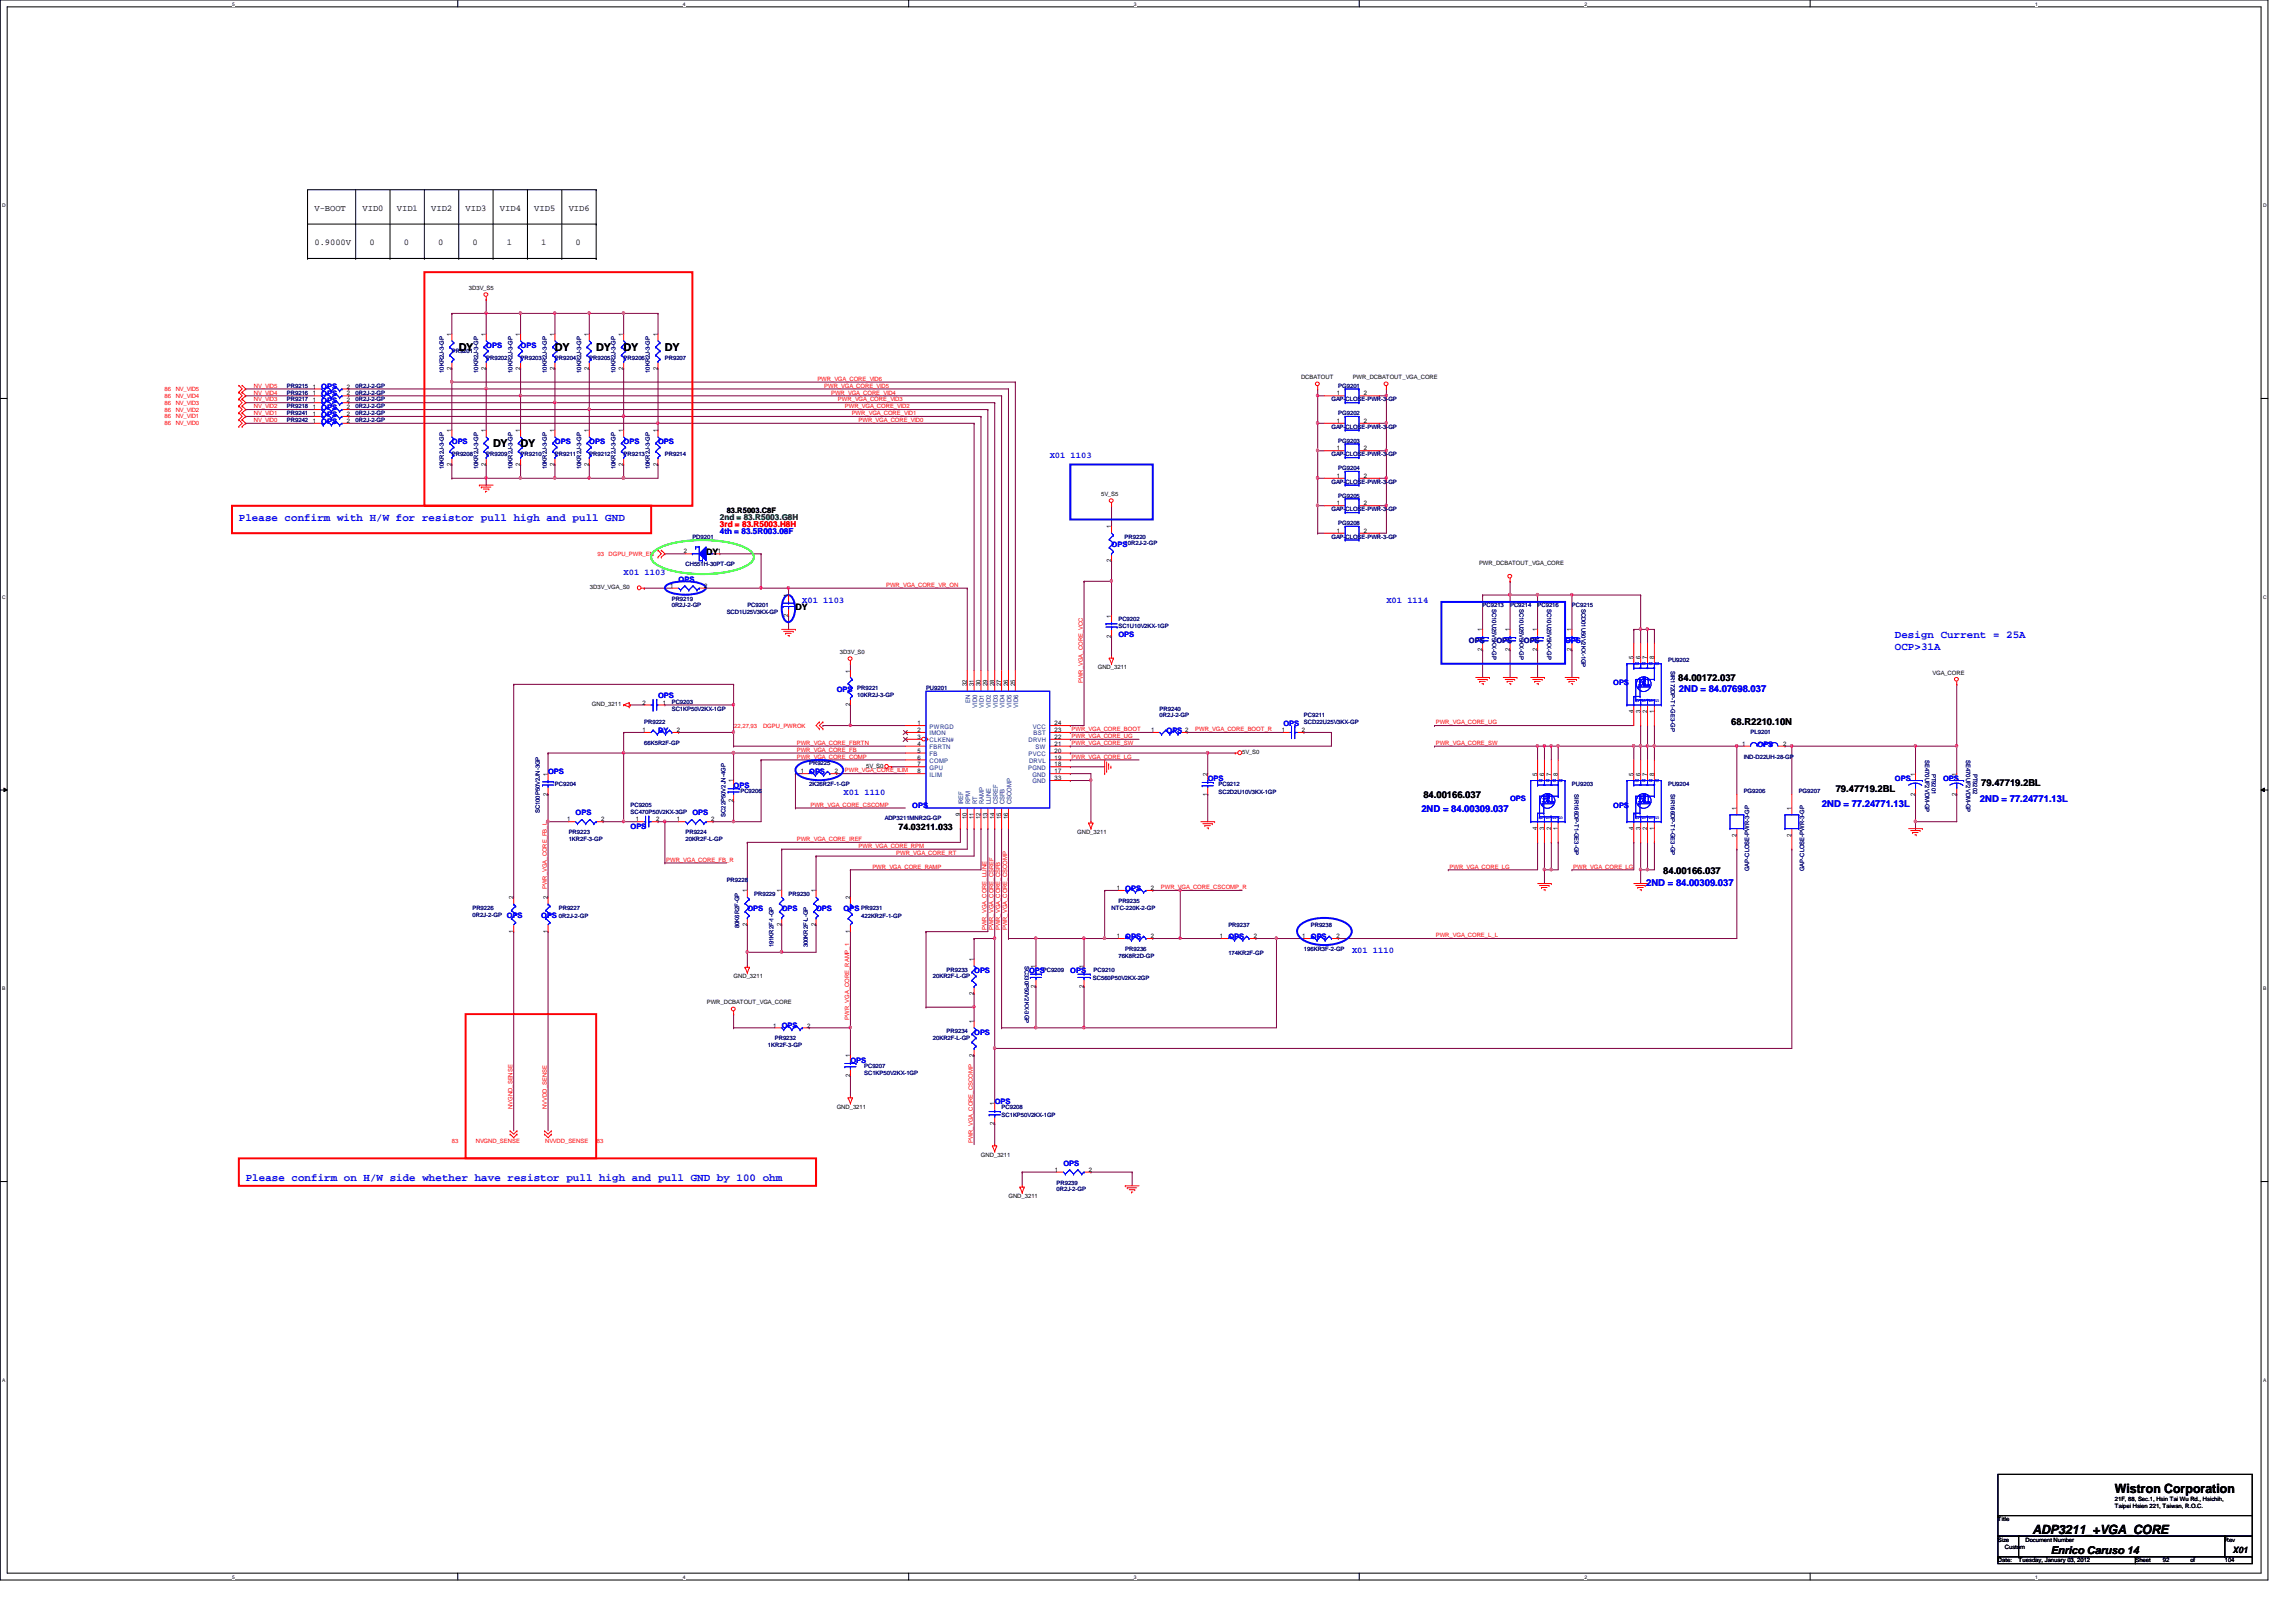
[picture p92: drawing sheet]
<svg xmlns="http://www.w3.org/2000/svg" width="297mm" height="210mm" viewBox="0 0 297 210" stroke-linecap="round" stroke-linejoin="round" font-family="sans-serif">
<defs><g id="words">
<g font-size="1.7">
<text x="273.6" y="193.2">Wistron Corporation</text>
<text x="262.9" y="198.5">ADP3211_+VGA_CORE</text>
</g>
<g font-size="1.4">
<text x="59.3" y="45.4">DY</text>
<text x="71.8" y="45.4">DY</text>
<text x="77.1" y="45.4">DY</text>
<text x="80.7" y="45.4">DY</text>
<text x="86" y="45.4">DY</text>
<text x="63.8" y="57.9">DY</text>
<text x="67.3" y="57.9">DY</text>
<text x="265.3" y="201.1">Enrico Caruso 14</text>
</g>
<g font-size="1.4" fill="#00f">
<text x="30.9" y="67.5">Please confirm with H/W for resistor pull high and pull GND</text>
<text x="245.1" y="82.6">Design Current = 25A</text>
<text x="245.1" y="84.2">OCP&gt;31A</text>
<text x="31.8" y="152.8">Please confirm on H/W side whether have resistor pull high and pull GND by 100 ohm</text>
</g>
<g font-size="1.2">
<text x="217.1" y="88.1">84.00172.037</text>
<text x="224" y="93.8">68.R2210.10N</text>
<text x="256.3" y="101.8">79.47719.2BL</text>
<text x="184.1" y="103.3">84.00166.037</text>
<text x="237.5" y="102.5">79.47719.2BL</text>
<text x="215.2" y="113.2">84.00166.037</text>
</g>
<g font-size="1.2" fill="#00f">
<text x="217.2" y="89.5">2ND = 84.07698.037</text>
<text x="183.9" y="105.1">2ND = 84.00309.037</text>
<text x="235.7" y="104.4">2ND = 77.24771.13L</text>
<text x="256.2" y="103.8">2ND = 77.24771.13L</text>
<text x="213" y="114.7">2ND = 84.00309.037</text>
</g>
<g font-size="1.1">
<text x="40.7" y="27.3">V-BOOT</text>
<text x="46.9" y="27.3">VID0</text>
<text x="51.3" y="27.3">VID1</text>
<text x="55.8" y="27.3">VID2</text>
<text x="60.2" y="27.3">VID3</text>
<text x="64.7" y="27.3">VID4</text>
<text x="69.1" y="27.3">VID5</text>
<text x="73.6" y="27.3">VID6</text>
<text x="40.7" y="31.7">0.9000V</text>
<text x="47.8" y="31.7">0</text>
<text x="52.2" y="31.7">0</text>
<text x="56.7" y="31.7">0</text>
<text x="61.1" y="31.7">0</text>
<text x="65.6" y="31.7">1</text>
<text x="70" y="31.7">1</text>
<text x="74.5" y="31.7">0</text>
<text x="91.4" y="71.8">DY</text>
<text x="102.9" y="79">DY</text>
<text x="116.2" y="107.4">74.03211.033</text>
<text x="288.9" y="201">X01</text>
</g>
<g font-size="1.1" fill="#00f">
<text x="135.8" y="59.3">X01 1103</text>
<text x="93.1" y="69.1">4th = 83.5R003.08F</text>
<text x="80.7" y="74.4">X01 1103</text>
<text x="103.8" y="78">X01 1103</text>
<text x="179.4" y="78">X01 1114</text>
<text x="109.1" y="102.9">X01 1110</text>
<text x="174.9" y="123.3">X01 1110</text>
</g>
<text font-size="1.1" fill="#f00" x="93.1" y="68.2">3rd = 83.R5003.H8H</text>
<text font-size="1.1" fill="#008000" x="93.1" y="67.4">2nd = 83.R5003.G8H</text>
<g font-size="1" fill="#00f">
<text x="62.9" y="45">OPS</text>
<text x="67.3" y="45">OPS</text>
<text x="41.6" y="51.3">OPS</text>
<text x="41.6" y="50.4">OPS</text>
<text x="41.6" y="52.2">OPS</text>
<text x="41.6" y="53">OPS</text>
<text x="41.6" y="53.9">OPS</text>
<text x="41.6" y="54.8">OPS</text>
<text x="58.5" y="57.5">OPS</text>
<text x="71.8" y="57.5">OPS</text>
<text x="76.2" y="57.5">OPS</text>
<text x="80.7" y="57.5">OPS</text>
<text x="85.1" y="57.5">OPS</text>
<text x="143.8" y="70.8">OPS</text>
<text x="87.8" y="75.3">OPS</text>
<text x="144.7" y="82.4">OPS</text>
<text x="202.5" y="83.3">OPS</text>
<text x="108.2" y="89.5">OPS</text>
<text x="208.7" y="88.6">OPS</text>
<text x="85.1" y="90.4">OPS</text>
<text x="85.1" y="94.8">DY</text>
<text x="150.9" y="94.8">OPS</text>
<text x="166" y="93.9">OPS</text>
<text x="70.9" y="100.2">OPS</text>
<text x="94.9" y="101.9">OPS</text>
<text x="104.7" y="100.2">OPS</text>
<text x="156.2" y="101">OPS</text>
<text x="227.4" y="96.6">OPS</text>
<text x="245.1" y="101">OPS</text>
<text x="251.4" y="101">OPS</text>
<text x="74.5" y="105.5">OPS</text>
<text x="81.6" y="107.3">OPS</text>
<text x="89.6" y="105.5">OPS</text>
<text x="118" y="104.6">OPS</text>
<text x="195.4" y="103.7">OPS</text>
<text x="208.7" y="104.6">OPS</text>
<text x="65.6" y="118.8">OPS</text>
<text x="70" y="118.8">OPS</text>
<text x="96.7" y="117.9">OPS</text>
<text x="101.1" y="117.9">OPS</text>
<text x="105.6" y="117.9">OPS</text>
<text x="109.1" y="117.9">OPS</text>
<text x="145.6" y="115.3">OPS</text>
<text x="126" y="125.9">OPS</text>
<text x="133.1" y="125.9">OPS</text>
<text x="138.5" y="125.9">OPS</text>
<text x="145.6" y="121.5">OPS</text>
<text x="158.9" y="121.5">OPS</text>
<text x="169.6" y="121.5">OPS</text>
<text x="101.1" y="133.1">OPS</text>
<text x="110" y="137.5">OPS</text>
<text x="126" y="133.9">OPS</text>
<text x="128.7" y="142.8">OPS</text>
<text x="137.6" y="150.8">OPS</text>
</g>
<text font-size="1" x="94" y="66.4">83.R5003.C8F</text>
<g font-size="1" fill="#0000a0">
<text x="190" y="83.3">OPS</text>
<text x="193.6" y="83.3">OPS</text>
<text x="197.1" y="83.3">OPS</text>
</g>
<g font-size=".8">
<text x="60.7" y="37.5">3D3V_S5</text>
<text x="58.4" y="47.8" transform="rotate(-90 58.4 47.8)">2</text>
<text x="58.4" y="43.5" transform="rotate(-90 58.4 43.5)">1</text>
<text x="62.9" y="47.8" transform="rotate(-90 62.9 47.8)">2</text>
<text x="62.9" y="43.5" transform="rotate(-90 62.9 43.5)">1</text>
<text x="67.3" y="47.8" transform="rotate(-90 67.3 47.8)">2</text>
<text x="67.3" y="43.5" transform="rotate(-90 67.3 43.5)">1</text>
<text x="71.8" y="47.8" transform="rotate(-90 71.8 47.8)">2</text>
<text x="71.8" y="43.5" transform="rotate(-90 71.8 43.5)">1</text>
<text x="76.2" y="47.8" transform="rotate(-90 76.2 47.8)">2</text>
<text x="76.2" y="43.5" transform="rotate(-90 76.2 43.5)">1</text>
<text x="80.6" y="47.8" transform="rotate(-90 80.6 47.8)">2</text>
<text x="80.6" y="43.5" transform="rotate(-90 80.6 43.5)">1</text>
<text x="85.1" y="47.8" transform="rotate(-90 85.1 47.8)">2</text>
<text x="85.1" y="43.5" transform="rotate(-90 85.1 43.5)">1</text>
<text x="40.5" y="51.2">1</text>
<text x="40.5" y="50.3">1</text>
<text x="40.5" y="52.1">1</text>
<text x="40.5" y="53">1</text>
<text x="40.5" y="53.8">1</text>
<text x="44.9" y="51.2">2</text>
<text x="44.9" y="50.3">2</text>
<text x="44.9" y="52.1">2</text>
<text x="44.9" y="53">2</text>
<text x="44.9" y="53.8">2</text>
<text x="168.3" y="49.1">DCBATOUT</text>
<text x="172.9" y="51.2">1</text>
<text x="175" y="49.1">PWR_DCBATOUT_VGA_CORE</text>
<text x="176.4" y="51.2">2</text>
<text x="40.5" y="54.7">1</text>
<text x="44.9" y="54.7">2</text>
<text x="58.4" y="55.9" transform="rotate(-90 58.4 55.9)">1</text>
<text x="62.9" y="55.9" transform="rotate(-90 62.9 55.9)">1</text>
<text x="67.3" y="55.9" transform="rotate(-90 67.3 55.9)">1</text>
<text x="71.8" y="55.9" transform="rotate(-90 71.8 55.9)">1</text>
<text x="76.2" y="55.9" transform="rotate(-90 76.2 55.9)">1</text>
<text x="80.6" y="55.9" transform="rotate(-90 80.6 55.9)">1</text>
<text x="85.1" y="55.9" transform="rotate(-90 85.1 55.9)">1</text>
<text x="172.9" y="54.7">1</text>
<text x="172.9" y="58.3">1</text>
<text x="176.4" y="54.7">2</text>
<text x="176.4" y="58.3">2</text>
<text x="58.4" y="60.3" transform="rotate(-90 58.4 60.3)">2</text>
<text x="62.9" y="60.3" transform="rotate(-90 62.9 60.3)">2</text>
<text x="67.3" y="60.3" transform="rotate(-90 67.3 60.3)">2</text>
<text x="71.8" y="60.3" transform="rotate(-90 71.8 60.3)">2</text>
<text x="76.2" y="60.3" transform="rotate(-90 76.2 60.3)">2</text>
<text x="80.6" y="60.3" transform="rotate(-90 80.6 60.3)">2</text>
<text x="85.1" y="60.3" transform="rotate(-90 85.1 60.3)">2</text>
<text x="142.4" y="64.2">5V_S5</text>
<text x="172.9" y="65.4">1</text>
<text x="172.9" y="61.8">1</text>
<text x="176.4" y="65.4">2</text>
<text x="176.4" y="61.8">2</text>
<text x="88.5" y="71.6">2</text>
<text x="92.9" y="71.6">1</text>
<text x="143.8" y="68.4" transform="rotate(-90 143.8 68.4)">1</text>
<text x="172.9" y="69">1</text>
<text x="176.4" y="69">2</text>
<text x="76.3" y="76.3">3D3V_VGA_S0</text>
<text x="86.7" y="76.1">1</text>
<text x="91.1" y="76.1">2</text>
<text x="102" y="77.3" transform="rotate(-90 102 77.3)">1</text>
<text x="143.8" y="72.7" transform="rotate(-90 143.8 72.7)">2</text>
<text x="191.3" y="73.1">PWR_DCBATOUT_VGA_CORE</text>
<text x="102" y="79.8" transform="rotate(-90 102 79.8)">2</text>
<text x="143.8" y="82.5" transform="rotate(-90 143.8 82.5)">2</text>
<text x="143.8" y="79.9" transform="rotate(-90 143.8 79.9)">1</text>
<text x="191.8" y="81.7" transform="rotate(-90 191.8 81.7)">1</text>
<text x="195.3" y="81.7" transform="rotate(-90 195.3 81.7)">1</text>
<text x="198.9" y="81.7" transform="rotate(-90 198.9 81.7)">1</text>
<text x="203.3" y="81.7" transform="rotate(-90 203.3 81.7)">1</text>
<text x="108.7" y="84.6">3D3V_S0</text>
<text x="110" y="87" transform="rotate(-90 110 87)">1</text>
<text x="125.1" y="88.8" transform="rotate(-90 125.1 88.8)">32</text>
<text x="126" y="88.8" transform="rotate(-90 126 88.8)">31</text>
<text x="126.9" y="88.8" transform="rotate(-90 126.9 88.8)">30</text>
<text x="127.8" y="88.8" transform="rotate(-90 127.8 88.8)">29</text>
<text x="128.6" y="88.8" transform="rotate(-90 128.6 88.8)">28</text>
<text x="129.5" y="88.8" transform="rotate(-90 129.5 88.8)">27</text>
<text x="130.4" y="88.8" transform="rotate(-90 130.4 88.8)">26</text>
<text x="131.3" y="88.8" transform="rotate(-90 131.3 88.8)">25</text>
<text x="142" y="86.6">GND_3211</text>
<text x="191.8" y="84.3" transform="rotate(-90 191.8 84.3)">2</text>
<text x="195.3" y="84.3" transform="rotate(-90 195.3 84.3)">2</text>
<text x="198.9" y="84.3" transform="rotate(-90 198.9 84.3)">2</text>
<text x="203.3" y="84.3" transform="rotate(-90 203.3 84.3)">2</text>
<text x="211.3" y="85.3" transform="rotate(-90 211.3 85.3)">5</text>
<text x="212.2" y="85.3" transform="rotate(-90 212.2 85.3)">6</text>
<text x="213.1" y="85.3" transform="rotate(-90 213.1 85.3)">7</text>
<text x="214" y="85.3" transform="rotate(-90 214 85.3)">8</text>
<text x="250" y="87.3">VGA_CORE</text>
<text x="76.6" y="91.4">GND_3211</text>
<text x="83.1" y="91.2">2</text>
<text x="83.1" y="94.7">1</text>
<text x="85.8" y="91.2">1</text>
<text x="87.5" y="94.7">2</text>
<text x="110" y="91.4" transform="rotate(-90 110 91.4)">2</text>
<text x="118.7" y="93.9">1</text>
<text x="118.7" y="94.7">2</text>
<text x="118.7" y="95.6">3</text>
<text x="136.4" y="95.6">22</text>
<text x="136.4" y="94.7">23</text>
<text x="136.4" y="93.9">24</text>
<text x="148.9" y="94.7">1</text>
<text x="153.3" y="94.7">2</text>
<text x="165.8" y="94.7">1</text>
<text x="168.4" y="94.7">2</text>
<text x="211.3" y="92.3" transform="rotate(-90 211.3 92.3)">4</text>
<text x="212.2" y="92.3" transform="rotate(-90 212.2 92.3)">3</text>
<text x="213.1" y="92.3" transform="rotate(-90 213.1 92.3)">2</text>
<text x="214" y="92.3" transform="rotate(-90 214 92.3)">1</text>
<text x="70.9" y="100.4" transform="rotate(-90 70.9 100.4)">1</text>
<text x="94.9" y="101.3" transform="rotate(-90 94.9 101.3)">1</text>
<text x="103.6" y="100.1">1</text>
<text x="108" y="100.1">2</text>
<text x="112.1" y="99.4">5V_S0</text>
<text x="118.7" y="96.5">4</text>
<text x="118.7" y="97.4">5</text>
<text x="118.7" y="98.3">6</text>
<text x="118.7" y="99.2">7</text>
<text x="118.7" y="100.1">8</text>
<text x="136.4" y="100.1">17</text>
<text x="136.4" y="99.2">18</text>
<text x="136.4" y="98.3">19</text>
<text x="136.4" y="97.4">20</text>
<text x="136.4" y="96.5">21</text>
<text x="136.4" y="101">33</text>
<text x="156.2" y="100.4" transform="rotate(-90 156.2 100.4)">2</text>
<text x="160.7" y="97.6">5V_S0</text>
<text x="198.9" y="100.4" transform="rotate(-90 198.9 100.4)">5</text>
<text x="199.8" y="100.4" transform="rotate(-90 199.8 100.4)">6</text>
<text x="200.7" y="100.4" transform="rotate(-90 200.7 100.4)">7</text>
<text x="201.5" y="100.4" transform="rotate(-90 201.5 100.4)">8</text>
<text x="211.3" y="100.4" transform="rotate(-90 211.3 100.4)">5</text>
<text x="212.2" y="100.4" transform="rotate(-90 212.2 100.4)">6</text>
<text x="213.1" y="100.4" transform="rotate(-90 213.1 100.4)">7</text>
<text x="214" y="100.4" transform="rotate(-90 214 100.4)">8</text>
<text x="225.4" y="96.5">1</text>
<text x="230.7" y="96.5">2</text>
<text x="247.8" y="100.4" transform="rotate(-90 247.8 100.4)">1</text>
<text x="253.1" y="100.4" transform="rotate(-90 253.1 100.4)">1</text>
<text x="70.9" y="103" transform="rotate(-90 70.9 103)">2</text>
<text x="73.4" y="106.3">1</text>
<text x="77.8" y="106.3">2</text>
<text x="82.3" y="106.3">1</text>
<text x="84.9" y="106.3">2</text>
<text x="87.6" y="106.3">1</text>
<text x="92" y="106.3">2</text>
<text x="94.9" y="103.8" transform="rotate(-90 94.9 103.8)">2</text>
<text x="124.2" y="105.6" transform="rotate(-90 124.2 105.6)">9</text>
<text x="125.1" y="106" transform="rotate(-90 125.1 106)">10</text>
<text x="126" y="106" transform="rotate(-90 126 106)">11</text>
<text x="126.9" y="106" transform="rotate(-90 126.9 106)">12</text>
<text x="127.8" y="106" transform="rotate(-90 127.8 106)">13</text>
<text x="128.6" y="106" transform="rotate(-90 128.6 106)">14</text>
<text x="129.5" y="106" transform="rotate(-90 129.5 106)">15</text>
<text x="130.4" y="106" transform="rotate(-90 130.4 106)">16</text>
<text x="139.4" y="107.9">GND_3211</text>
<text x="156.2" y="103" transform="rotate(-90 156.2 103)">1</text>
<text x="198.9" y="107.4" transform="rotate(-90 198.9 107.4)">4</text>
<text x="199.8" y="107.4" transform="rotate(-90 199.8 107.4)">3</text>
<text x="200.7" y="107.4" transform="rotate(-90 200.7 107.4)">2</text>
<text x="201.5" y="107.4" transform="rotate(-90 201.5 107.4)">1</text>
<text x="211.3" y="107.4" transform="rotate(-90 211.3 107.4)">4</text>
<text x="212.2" y="107.4" transform="rotate(-90 212.2 107.4)">3</text>
<text x="213.1" y="107.4" transform="rotate(-90 213.1 107.4)">2</text>
<text x="214" y="107.4" transform="rotate(-90 214 107.4)">1</text>
<text x="224.7" y="104.8" transform="rotate(-90 224.7 104.8)">1</text>
<text x="231.8" y="104.8" transform="rotate(-90 231.8 104.8)">1</text>
<text x="247.8" y="103" transform="rotate(-90 247.8 103)">2</text>
<text x="253.1" y="103" transform="rotate(-90 253.1 103)">2</text>
<text x="224.7" y="108.3" transform="rotate(-90 224.7 108.3)">2</text>
<text x="231.8" y="108.3" transform="rotate(-90 231.8 108.3)">2</text>
<text x="66.4" y="116.4" transform="rotate(-90 66.4 116.4)">2</text>
<text x="70.9" y="116.4" transform="rotate(-90 70.9 116.4)">2</text>
<text x="96.6" y="119.8" transform="rotate(-90 96.6 119.8)">2</text>
<text x="96.6" y="115.5" transform="rotate(-90 96.6 115.5)">1</text>
<text x="101.1" y="119.8" transform="rotate(-90 101.1 119.8)">2</text>
<text x="101.1" y="115.5" transform="rotate(-90 101.1 115.5)">1</text>
<text x="105.5" y="119.8" transform="rotate(-90 105.5 119.8)">2</text>
<text x="105.5" y="115.5" transform="rotate(-90 105.5 115.5)">1</text>
<text x="110" y="116.4" transform="rotate(-90 110 116.4)">2</text>
<text x="144.5" y="115.2">1</text>
<text x="148.9" y="115.2">2</text>
<text x="66.4" y="120.7" transform="rotate(-90 66.4 120.7)">1</text>
<text x="70.9" y="120.7" transform="rotate(-90 70.9 120.7)">1</text>
<text x="110" y="120.7" transform="rotate(-90 110 120.7)">1</text>
<text x="126" y="124.4" transform="rotate(-90 126 124.4)">1</text>
<text x="134" y="125.3" transform="rotate(-90 134 125.3)">1</text>
<text x="140.2" y="125.3" transform="rotate(-90 140.2 125.3)">1</text>
<text x="144.5" y="121.4">1</text>
<text x="148.9" y="121.4">2</text>
<text x="157.8" y="121.4">1</text>
<text x="162.2" y="121.4">2</text>
<text x="168.5" y="121.4">1</text>
<text x="172.9" y="121.4">2</text>
<text x="91.4" y="130">PWR_DCBATOUT_VGA_CORE</text>
<text x="94.9" y="126.6">GND_3211</text>
<text x="126" y="128.7" transform="rotate(-90 126 128.7)">2</text>
<text x="134" y="127.8" transform="rotate(-90 134 127.8)">2</text>
<text x="140.2" y="127.8" transform="rotate(-90 140.2 127.8)">2</text>
<text x="100" y="133">1</text>
<text x="104.4" y="133">2</text>
<text x="110" y="136.8" transform="rotate(-90 110 136.8)">1</text>
<text x="126" y="136.7" transform="rotate(-90 126 136.7)">2</text>
<text x="126" y="132.4" transform="rotate(-90 126 132.4)">1</text>
<text x="108.2" y="143.5">GND_3211</text>
<text x="110" y="139.4" transform="rotate(-90 110 139.4)">2</text>
<text x="128.6" y="143" transform="rotate(-90 128.6 143)">1</text>
<text x="126.9" y="149.7">GND_3211</text>
<text x="128.6" y="145.6" transform="rotate(-90 128.6 145.6)">2</text>
<text x="130.5" y="155.1">GND_3211</text>
<text x="136.5" y="151.6">1</text>
<text x="140.9" y="151.6">2</text>
<text x="258.5" y="196.8">Title</text>
<text x="273.6" y="194.2">21F, 88, Sec.1, Hsin Tai Wu Rd., Hsichih,</text>
<text x="273.6" y="195.1">Taipei Hsien 221, Taiwan, R.O.C.</text>
<text x="258.5" y="199.5">Size</text>
<text x="258.5" y="202.2">Date:</text>
<text x="259.4" y="200.4">Custom</text>
<text x="261.2" y="202.2">Tuesday, January 03, 2012</text>
<text x="262" y="199.5">Document Number</text>
<text x="276.3" y="202.2">Sheet</text>
<text x="279.8" y="202.2">92</text>
<text x="283.4" y="202.2">of</text>
<text x="287.8" y="199.5">Rev</text>
<text x="287.8" y="202.2">104</text>
</g>
<g font-size=".8" fill="#000080">
<text x="58.5" y="45.7">PR9201</text>
<text x="62.9" y="46.6">PR9202</text>
<text x="67.3" y="46.6">PR9203</text>
<text x="71.8" y="46.6">PR9204</text>
<text x="76.2" y="46.6">PR9205</text>
<text x="80.7" y="46.6">PR9206</text>
<text x="86" y="46.6">PR9207</text>
<text x="37.1" y="51.1">PR9216</text>
<text x="37.1" y="50.2">PR9215</text>
<text x="37.1" y="51.9">PR9217</text>
<text x="37.1" y="52.8">PR9218</text>
<text x="37.1" y="53.7">PR9241</text>
<text x="46" y="51.1">0R2J-2-GP</text>
<text x="46" y="50.2">0R2J-2-GP</text>
<text x="46" y="51.9">0R2J-2-GP</text>
<text x="46" y="52.8">0R2J-2-GP</text>
<text x="46" y="53.7">0R2J-2-GP</text>
<text x="57.4" y="48.3" transform="rotate(-90 57.4 48.3)">10KR2J-3-GP</text>
<text x="61.8" y="48.3" transform="rotate(-90 61.8 48.3)">10KR2J-3-GP</text>
<text x="66.3" y="48.3" transform="rotate(-90 66.3 48.3)">10KR2J-3-GP</text>
<text x="70.7" y="48.3" transform="rotate(-90 70.7 48.3)">10KR2J-3-GP</text>
<text x="75.2" y="48.3" transform="rotate(-90 75.2 48.3)">10KR2J-3-GP</text>
<text x="79.6" y="48.3" transform="rotate(-90 79.6 48.3)">10KR2J-3-GP</text>
<text x="84.1" y="48.3" transform="rotate(-90 84.1 48.3)">10KR2J-3-GP</text>
<text x="172.3" y="51.9">GAP-CLOSE-PWR-3-GP</text>
<text x="173.1" y="53.7">PG9202</text>
<text x="173.1" y="50.2">PG9201</text>
<text x="37.1" y="54.6">PR9242</text>
<text x="46" y="54.6">0R2J-2-GP</text>
<text x="58.5" y="59.1">PR9208</text>
<text x="62.9" y="59.1">PR9209</text>
<text x="67.3" y="59.1">PR9210</text>
<text x="71.8" y="59.1">PR9211</text>
<text x="76.2" y="59.1">PR9212</text>
<text x="80.7" y="59.1">PR9213</text>
<text x="86" y="59.1">PR9214</text>
<text x="172.3" y="55.5">GAP-CLOSE-PWR-3-GP</text>
<text x="172.3" y="59.1">GAP-CLOSE-PWR-3-GP</text>
<text x="173.1" y="57.3">PG9203</text>
<text x="57.4" y="60.7" transform="rotate(-90 57.4 60.7)">10KR2J-3-GP</text>
<text x="61.8" y="60.7" transform="rotate(-90 61.8 60.7)">10KR2J-3-GP</text>
<text x="66.3" y="60.7" transform="rotate(-90 66.3 60.7)">10KR2J-3-GP</text>
<text x="70.7" y="60.7" transform="rotate(-90 70.7 60.7)">10KR2J-3-GP</text>
<text x="75.2" y="60.7" transform="rotate(-90 75.2 60.7)">10KR2J-3-GP</text>
<text x="79.6" y="60.7" transform="rotate(-90 79.6 60.7)">10KR2J-3-GP</text>
<text x="84.1" y="60.7" transform="rotate(-90 84.1 60.7)">10KR2J-3-GP</text>
<text x="172.3" y="62.6">GAP-CLOSE-PWR-3-GP</text>
<text x="173.1" y="64.4">PG9205</text>
<text x="173.1" y="60.8">PG9204</text>
<text x="89.6" y="69.7">PD9201</text>
<text x="145.5" y="69.7">PR9220</text>
<text x="145.5" y="70.5">10R2J-2-GP</text>
<text x="172.3" y="66.2">GAP-CLOSE-PWR-3-GP</text>
<text x="172.3" y="69.7">GAP-CLOSE-PWR-3-GP</text>
<text x="173.1" y="67.9">PG9208</text>
<text x="86.9" y="77.7">PR9219</text>
<text x="88.7" y="73.3">CH551H-30PT-GP</text>
<text x="86.9" y="78.6">0R2J-2-GP</text>
<text x="94" y="79.5">SCD1U25V3KX-GP</text>
<text x="96.7" y="78.6">PC9201</text>
<text x="144.7" y="80.4">PC9202</text>
<text x="144.7" y="81.3">SC1U10V2KX-1GP</text>
<text x="191.8" y="78.6">PC9213</text>
<text x="193" y="78.8" transform="rotate(90 193 78.8)">SC10U25V5KX-GP</text>
<text x="195.4" y="78.6">PC9214</text>
<text x="196.6" y="78.8" transform="rotate(90 196.6 78.8)">SC10U25V5KX-GP</text>
<text x="198.9" y="78.6">PC9216</text>
<text x="200.1" y="78.8" transform="rotate(90 200.1 78.8)">SC10U25V5KX-GP</text>
<text x="203.4" y="78.6">PC9215</text>
<text x="204.6" y="78.8" transform="rotate(90 204.6 78.8)">SCD01U50V2KX-1GP</text>
<text x="110.9" y="89.3">PR9221</text>
<text x="119.8" y="89.3">PU9201</text>
<text x="215.8" y="85.7">PU9202</text>
<text x="216.2" y="86.8" transform="rotate(90 216.2 86.8)">SIR172DP-T1-GE3-GP</text>
<text x="83.4" y="93.7">PR9222</text>
<text x="86.9" y="91.1">PC9203</text>
<text x="86.9" y="91.9">SC1KP50V2KX-1GP</text>
<text x="110.9" y="90.2">10KR2J-3-GP</text>
<text x="150" y="91.9">PR9240</text>
<text x="150" y="92.8">0R2J-2-GP</text>
<text x="168.7" y="92.8">PC9211</text>
<text x="168.7" y="93.7">SCD22U25V3KX-GP</text>
<text x="226.5" y="95">PL9201</text>
<text x="71.8" y="101.7">PC9204</text>
<text x="83.4" y="96.4">66K5R2F-GP</text>
<text x="104.7" y="99.1">PR9225</text>
<text x="104.7" y="101.7">2K26R2F-1-GP</text>
<text x="157.6" y="101.7">PC9212</text>
<text x="203.4" y="101.7">PU9203</text>
<text x="215.8" y="101.7">PU9204</text>
<text x="225.6" y="98.2">IND-D22UH-28-GP</text>
<text x="249" y="98.3" transform="rotate(90 249 98.3)">SE470UF2VDM-GP</text>
<text x="249.9" y="100.1" transform="rotate(90 249.9 100.1)">PT9201</text>
<text x="254.4" y="98.3" transform="rotate(90 254.4 98.3)">SE470UF2VDM-GP</text>
<text x="255.3" y="100.1" transform="rotate(90 255.3 100.1)">PT9202</text>
<text x="69.8" y="105.2" transform="rotate(-90 69.8 105.2)">SC100P50V2JN-3GP</text>
<text x="73.6" y="107.9">PR9223</text>
<text x="81.6" y="104.4">PC9205</text>
<text x="81.6" y="105.3">SC470P50V2KX-3GP</text>
<text x="88.7" y="107.9">PR9224</text>
<text x="93.8" y="105.7" transform="rotate(-90 93.8 105.7)">SC22P50V2JN-4GP</text>
<text x="95.8" y="102.6">PC9206</text>
<text x="114.5" y="106.2">ADP3211MNR2G-GP</text>
<text x="157.6" y="102.8">SC2D2U10V3KX-1GP</text>
<text x="203.7" y="102.8" transform="rotate(90 203.7 102.8)">SIR166DP-T1-GE3-GP</text>
<text x="216.2" y="102.8" transform="rotate(90 216.2 102.8)">SIR166DP-T1-GE3-GP</text>
<text x="225.6" y="102.6">PG9206</text>
<text x="232.7" y="102.6">PG9207</text>
<text x="73.6" y="108.8">1KR2F-3-GP</text>
<text x="88.7" y="108.8">20KR2F-L-GP</text>
<text x="226.3" y="112.7" transform="rotate(-90 226.3 112.7)">GAP-CLOSE-PWR-3-GP</text>
<text x="233.4" y="112.7" transform="rotate(-90 233.4 112.7)">GAP-CLOSE-PWR-3-GP</text>
<text x="61.1" y="117.7">PR9226</text>
<text x="61.1" y="118.6">0R2J-2-GP</text>
<text x="72.3" y="117.7">PR9227</text>
<text x="72.3" y="118.8">0R2J-2-GP</text>
<text x="94" y="114.2">PR9228</text>
<text x="97.6" y="116">PR9229</text>
<text x="102" y="116">PR9230</text>
<text x="111.4" y="117.7">PR9231</text>
<text x="111.4" y="118.8">422KR2F-1-GP</text>
<text x="143.8" y="117.7">NTC-220K-2-GP</text>
<text x="144.7" y="116.8">PR9235</text>
<text x="158.9" y="119.9">PR9237</text>
<text x="169.6" y="119.9">PR9238</text>
<text x="95.6" y="120.1" transform="rotate(-90 95.6 120.1)">80K6R2F-GP</text>
<text x="100.1" y="122.6" transform="rotate(-90 100.1 122.6)">191KR2F-1-GP</text>
<text x="104.5" y="122.6" transform="rotate(-90 104.5 122.6)">300KR2F-L-GP</text>
<text x="122.5" y="125.7">PR9233</text>
<text x="132.6" y="125" transform="rotate(90 132.6 125)">SC330P50V2KX-3GP</text>
<text x="134.9" y="125.7">PC9209</text>
<text x="141.5" y="125.7">PC9210</text>
<text x="144.7" y="124">76K8R2D-GP</text>
<text x="145.6" y="123.1">PR9236</text>
<text x="158.9" y="123.6">174KR2F-GP</text>
<text x="168.7" y="123.1">196KR3F-2-GP</text>
<text x="120.7" y="126.6">20KR2F-L-GP</text>
<text x="141.4" y="126.8">SC560P50V2KX-2GP</text>
<text x="99.4" y="135.5">1KR2F-3-GP</text>
<text x="100.2" y="134.6">PR9232</text>
<text x="120.7" y="134.6">20KR2F-L-GP</text>
<text x="122.5" y="133.7">PR9234</text>
<text x="111.8" y="138.2">PC9207</text>
<text x="111.8" y="139.1">SC1KP50V2KX-1GP</text>
<text x="129.6" y="143.5">PC9208</text>
<text x="129.6" y="144.6">SC1KP50V2KX-1GP</text>
<text x="136.7" y="153.3">PR9239</text>
<text x="136.7" y="154.2">0R2J-2-GP</text>
</g>
<g font-size=".8" fill="#f00">
<text x="21.3" y="51.5">86</text>
<text x="21.3" y="50.6">86</text>
<text x="21.3" y="52.4">86</text>
<text x="21.3" y="53.3">86</text>
<text x="22.7" y="51.5">NV_VID4</text>
<text x="22.7" y="50.6">NV_VID5</text>
<text x="22.7" y="52.4">NV_VID3</text>
<text x="22.7" y="53.3">NV_VID2</text>
<text x="32.8" y="51.1">NV_VID4</text>
<text x="32.8" y="53.7">NV_VID1</text>
<text x="32.8" y="51.9">NV_VID3</text>
<text x="32.8" y="52.8">NV_VID2</text>
<text x="32.8" y="50.2">NV_VID5</text>
<text x="105.7" y="49.3">PWR_VGA_CORE_VID6</text>
<text x="106.6" y="50.2">PWR_VGA_CORE_VID5</text>
<text x="107.5" y="51.1">PWR_VGA_CORE_VID4</text>
<text x="108.4" y="51.9">PWR_VGA_CORE_VID3</text>
<text x="109.3" y="52.8">PWR_VGA_CORE_VID2</text>
<text x="110.2" y="53.7">PWR_VGA_CORE_VID1</text>
<text x="21.3" y="54.1">86</text>
<text x="21.3" y="55">86</text>
<text x="22.7" y="54.1">NV_VID1</text>
<text x="22.7" y="55">NV_VID0</text>
<text x="32.8" y="54.6">NV_VID0</text>
<text x="111.1" y="54.6">PWR_VGA_CORE_VID0</text>
<text x="77.3" y="71.9">93</text>
<text x="78.7" y="71.9">DGPU_PWR_EN</text>
<text x="114.6" y="75.9">PWR_VGA_CORE_VR_ON</text>
<text x="140.1" y="88.4" transform="rotate(-90 140.1 88.4)">PWR_VGA_CORE_VCC</text>
<text x="95" y="94.2">22,27,93</text>
<text x="98.7" y="94.2">DGPU_PWROK</text>
<text x="138.6" y="94.6">PWR_VGA_CORE_BOOT</text>
<text x="138.6" y="95.5">PWR_VGA_CORE_UG</text>
<text x="154.6" y="94.6">PWR_VGA_CORE_BOOT_R</text>
<text x="185.8" y="93.7">PWR_VGA_CORE_UG</text>
<text x="103.1" y="96.4">PWR_VGA_CORE_FBRTN</text>
<text x="103.1" y="98.2">PWR_VGA_CORE_COMP</text>
<text x="103.1" y="97.3">PWR_VGA_CORE_FB</text>
<text x="109.3" y="99.9">PWR_VGA_CORE_ILIM</text>
<text x="138.6" y="96.4">PWR_VGA_CORE_SW</text>
<text x="138.6" y="98.2">PWR_VGA_CORE_LG</text>
<text x="185.8" y="96.4">PWR_VGA_CORE_SW</text>
<text x="104.9" y="104.4">PWR_VGA_CORE_CSCOMP</text>
<text x="86.2" y="111.5">PWR_VGA_CORE_FB_R</text>
<text x="103.1" y="108.8">PWR_VGA_CORE_IREF</text>
<text x="111.1" y="109.7">PWR_VGA_CORE_RPM</text>
<text x="112.9" y="112.4">PWR_VGA_CORE_RAMP</text>
<text x="115.9" y="110.6">PWR_VGA_CORE_RT</text>
<text x="187.5" y="112.4">PWR_VGA_CORE_LG</text>
<text x="203.5" y="112.4">PWR_VGA_CORE_LG</text>
<text x="70.7" y="115.1" transform="rotate(-90 70.7 115.1)">PWR_VGA_CORE_FB_L</text>
<text x="150.2" y="115.1">PWR_VGA_CORE_CSCOMP_R</text>
<text x="127.6" y="120.4" transform="rotate(-90 127.6 120.4)">PWR_VGA_CORE_LLINE</text>
<text x="128.5" y="120.4" transform="rotate(-90 128.5 120.4)">PWR_VGA_CORE_CSREF</text>
<text x="129.4" y="120.4" transform="rotate(-90 129.4 120.4)">PWR_VGA_CORE_CSFB</text>
<text x="130.3" y="120.4" transform="rotate(-90 130.3 120.4)">PWR_VGA_CORE_CSCOMP</text>
<text x="185.8" y="121.3">PWR_VGA_CORE_L_L</text>
<text x="109.9" y="132" transform="rotate(-90 109.9 132)">PWR_VGA_CORE_RAMP_1</text>
<text x="66.3" y="143.5" transform="rotate(-90 66.3 143.5)">NVGND_SENSE</text>
<text x="70.7" y="143.5" transform="rotate(-90 70.7 143.5)">NVVDD_SENSE</text>
<text x="58.5" y="148">83</text>
<text x="61.5" y="148">NVGND_SENSE</text>
<text x="70.5" y="148">NVVDD_SENSE</text>
<text x="77.2" y="148">83</text>
<text x="125.9" y="148" transform="rotate(-90 125.9 148)">PWR_VGA_CORE_CSCOMP</text>
</g>
<g font-size=".8" fill="#00f">
<text x="211.6" y="85.7" transform="rotate(90 211.6 85.7)">D</text>
<text x="212.5" y="85.7" transform="rotate(90 212.5 85.7)">D</text>
<text x="213.4" y="85.7" transform="rotate(90 213.4 85.7)">D</text>
<text x="214.2" y="85.7" transform="rotate(90 214.2 85.7)">D</text>
<text x="211.6" y="90.4" transform="rotate(90 211.6 90.4)">G</text>
<text x="212.5" y="90.4" transform="rotate(90 212.5 90.4)">S</text>
<text x="213.4" y="90.4" transform="rotate(90 213.4 90.4)">S</text>
<text x="214.2" y="90.4" transform="rotate(90 214.2 90.4)">S</text>
<text x="199.1" y="100.8" transform="rotate(90 199.1 100.8)">D</text>
<text x="200" y="100.8" transform="rotate(90 200 100.8)">D</text>
<text x="200.9" y="100.8" transform="rotate(90 200.9 100.8)">D</text>
<text x="201.7" y="100.8" transform="rotate(90 201.7 100.8)">D</text>
<text x="211.6" y="100.8" transform="rotate(90 211.6 100.8)">D</text>
<text x="212.5" y="100.8" transform="rotate(90 212.5 100.8)">D</text>
<text x="213.4" y="100.8" transform="rotate(90 213.4 100.8)">D</text>
<text x="214.2" y="100.8" transform="rotate(90 214.2 100.8)">D</text>
<text x="199.1" y="105.5" transform="rotate(90 199.1 105.5)">G</text>
<text x="200" y="105.5" transform="rotate(90 200 105.5)">S</text>
<text x="200.9" y="105.5" transform="rotate(90 200.9 105.5)">S</text>
<text x="201.7" y="105.5" transform="rotate(90 201.7 105.5)">S</text>
<text x="211.6" y="105.5" transform="rotate(90 211.6 105.5)">G</text>
<text x="212.5" y="105.5" transform="rotate(90 212.5 105.5)">S</text>
<text x="213.4" y="105.5" transform="rotate(90 213.4 105.5)">S</text>
<text x="214.2" y="105.5" transform="rotate(90 214.2 105.5)">S</text>
</g>
<g font-size=".8" fill="#004080">
<text x="120.3" y="94.3">PWRGD</text>
<text x="120.3" y="95.2">IMON</text>
<text x="125.5" y="91" transform="rotate(-90 125.5 91)">EN</text>
<text x="126.4" y="91.6" transform="rotate(-90 126.4 91.6)">VID0</text>
<text x="127.3" y="91.6" transform="rotate(-90 127.3 91.6)">VID1</text>
<text x="128.2" y="91.6" transform="rotate(-90 128.2 91.6)">VID2</text>
<text x="129.1" y="91.6" transform="rotate(-90 129.1 91.6)">VID3</text>
<text x="130" y="91.6" transform="rotate(-90 130 91.6)">VID4</text>
<text x="130.8" y="91.6" transform="rotate(-90 130.8 91.6)">VID5</text>
<text x="131.7" y="91.6" transform="rotate(-90 131.7 91.6)">VID6</text>
<text x="133.6" y="94.3">VCC</text>
<text x="133.7" y="95.2">BST</text>
<text x="120.3" y="96.1">CLKEN#</text>
<text x="120.3" y="96.9">FBRTN</text>
<text x="120.3" y="97.8">FB</text>
<text x="120.3" y="98.7">COMP</text>
<text x="120.3" y="99.6">GPU</text>
<text x="120.3" y="100.5">ILIM</text>
<text x="133" y="99.6">PGND</text>
<text x="133.1" y="97.8">PVCC</text>
<text x="133.1" y="96.1">DRVH</text>
<text x="133.1" y="98.7">DRVL</text>
<text x="133.6" y="100.5">GND</text>
<text x="133.6" y="101.4">GND</text>
<text x="134" y="96.9">SW</text>
<text x="124.6" y="104.1" transform="rotate(-90 124.6 104.1)">IREF</text>
<text x="125.5" y="104.1" transform="rotate(-90 125.5 104.1)">RPM</text>
<text x="126.4" y="104.1" transform="rotate(-90 126.4 104.1)">RT</text>
<text x="127.3" y="104.1" transform="rotate(-90 127.3 104.1)">RAMP</text>
<text x="128.2" y="104.1" transform="rotate(-90 128.2 104.1)">LLINE</text>
<text x="129.1" y="104.1" transform="rotate(-90 129.1 104.1)">CSREF</text>
<text x="130" y="104.1" transform="rotate(-90 130 104.1)">CSFB</text>
<text x="130.8" y="104.1" transform="rotate(-90 130.8 104.1)">CSCOMP</text>
</g>
<g font-size=".6">
<text x="30.1" y=".7">5</text>
<text x="88.3" y=".7">4</text>
<text x="146.7" y=".7">3</text>
<text x="205" y=".7">2</text>
<text x="263.3" y=".7">1</text>
<text x=".3" y="26.8">D</text>
<text x="292.8" y="26.8">D</text>
<text x=".3" y="77.5">C</text>
<text x="292.8" y="77.5">C</text>
<text x=".3" y="128.1">B</text>
<text x="292.8" y="128.1">B</text>
<text x=".3" y="178.8">A</text>
<text x="292.8" y="178.8">A</text>
<text x="30.1" y="204.3">5</text>
<text x="88.3" y="204.3">4</text>
<text x="146.7" y="204.3">3</text>
<text x="205" y="204.3">2</text>
<text x="263.3" y="204.3">1</text>
</g>
</g></defs>
<path d="M0 0h293.4v204.5h-293.4zM.9 .9h291.6v202.7h-291.6z" fill="none" stroke="#000" stroke-width=".13"/>
<g fill="#fff">
<path d="M30.1 .1h.3v.7h-.3z"/>
<path d="M30.1 203.7h.3v.7h-.3z"/>
</g>
<path d="M59.2 0v.9M59.2 203.6v.9" fill="none" stroke="#000" stroke-width=".13"/>
<g fill="#fff">
<path d="M88.3 .1h.4v.7h-.4z"/>
<path d="M88.3 203.7h.4v.7h-.4z"/>
</g>
<path d="M117.6 0v.9M117.6 203.6v.9" fill="none" stroke="#000" stroke-width=".13"/>
<g fill="#fff">
<path d="M146.7 .1h.3v.7h-.3z"/>
<path d="M146.7 203.7h.3v.7h-.3z"/>
</g>
<path d="M175.8 0v.9M175.8 203.6v.9" fill="none" stroke="#000" stroke-width=".13"/>
<g fill="#fff">
<path d="M205 .1h.3v.7h-.3z"/>
<path d="M205 203.7h.3v.7h-.3z"/>
</g>
<path d="M234.2 0v.9M234.2 203.6v.9" fill="none" stroke="#000" stroke-width=".13"/>
<g fill="#fff">
<path d="M263.3 .1h.3v.7h-.3z"/>
<path d="M263.3 203.7h.3v.7h-.3z"/>
<path d="M.3 26.2h.5v.7h-.5z"/>
<path d="M292.8 26.2h.4v.7h-.4z"/>
<path d="M.3 76.9h.5v.7h-.5z"/>
<path d="M292.8 76.9h.4v.7h-.4z"/>
</g>
<path d="M0 51.6h.9M292.5 51.6h.9" fill="none" stroke="#000" stroke-width=".13"/>
<g fill="#fff">
<path d="M.3 127.6h.4v.7h-.4z"/>
<path d="M292.8 127.6h.4v.7h-.4z"/>
</g>
<path d="M0 102.2h.9M.5 102l.4 .2-.4 .2zM292.5 102.2l.4-.2v.4zM292.5 102.2h.9" fill="none" stroke="#000" stroke-width=".13"/>
<path d="M.5 102l.4 .2-.4 .2zM292.5 102.2l.4-.2v.4z" fill="#000"/>
<g fill="#fff">
<path d="M.3 178.2h.4v.7h-.4z"/>
<path d="M292.8 178.2h.4v.7h-.4z"/>
</g>
<path d="M0 152.9h.9M292.5 152.9h.9" fill="none" stroke="#000" stroke-width=".13"/>
<path d="M66.5 88.6h.1M66.5 88.6v27.5M66.5 88.6h28.4M211.4 81.4h.1M211.4 81.4h.9M110 112.6h.1M110 112.6h16.9M128.7 135.7h.1M128.7 121.5h.1M128.7 121.5v21.3" fill="none" stroke="#800040" stroke-width=".13"/>
<path d="M128.6 121.3h.2v.2h-.2z" fill-rule="evenodd" fill="#f0f"/>
<path d="M128.6 121.3h.2v.2h-.2z" fill="none" stroke="#f0f" stroke-width=".13"/>
<g fill="none" stroke="#800040" stroke-width=".13">
<path d="M138.5 96.6h.1M138.5 96.6h33.8M142.9 115.2h.1M142.9 115.2v6.3h-2.7M94.9 133h.1M94.9 131.2h.1M94.9 133h5.3M94.9 131.2v1.8M110 139.2h.1M110 139.2v2.7M126 121.5h.1M126 121.5h2.7"/>
<path d="M140.2 121.5h.1"/>
</g>
<path d="M140.1 121.3h.2v.2h-.2z" fill-rule="evenodd" fill="#f0f"/>
<path d="M140.1 121.3h.2v.2h-.2z" fill="none" stroke="#f0f" stroke-width=".13"/>
<g fill="none" stroke="#800040" stroke-width=".13">
<path d="M126 54.8h.1M126 54.8v32M143.8 72.6h.1M143.8 72.6v2.6M94.9 96.6h.1M94.9 96.6h22.2M92.2 106.3h.1M92.2 106.3h2.7M96.7 119.7h.1M96.7 119.7v3.5M101.1 119.7h.1M101.1 119.7v3.5h-4.4"/>
<path d="M102.9 100.1h.1M102.9 100.1h.9M105.6 110.8h.1M105.6 110.8v4.4M126 107.2h.1M126 107.2v3.6h-20.4M96.7 123.2h.1M130.5 121.5h.1M130.5 121.5h3.5M162.5 121.5h.1M162.5 121.5h2.6"/>
</g>
<path d="M101 123.1h.2v.2h-.2z" fill-rule="evenodd" fill="#f0f"/>
<path d="M101 123.1h.2v.2h-.2z" fill="none" stroke="#f0f" stroke-width=".13"/>
<path d="M170.5 69h.1M170.5 69h.9M178.5 69h.1M179.4 65.4h.1M179.4 65.4v3.6h-.9M130.5 107.2h.1M130.5 107.2v14.3" fill="none" stroke="#800040" stroke-width=".13"/>
<path d="M179.2 65.3h.2v.2h-.2z" fill-rule="evenodd" fill="#f0f"/>
<path d="M179.2 65.3h.2v.2h-.2z" fill="none" stroke="#f0f" stroke-width=".13"/>
<path d="M170.5 54.8h.1M170.5 54.8v3.5" fill="none" stroke="#800040" stroke-width=".13"/>
<path d="M170.3 54.6h.2v.3h-.2z" fill-rule="evenodd" fill="#f0f"/>
<path d="M170.3 54.6h.2v.3h-.2z" fill="none" stroke="#f0f" stroke-width=".13"/>
<path d="M170.5 51.2h.1M170.5 51.2v3.6" fill="none" stroke="#800040" stroke-width=".13"/>
<path d="M170.3 51h.2v.3h-.2z" fill-rule="evenodd" fill="#f0f"/>
<path d="M170.3 51h.2v.3h-.2z" fill="none" stroke="#f0f" stroke-width=".13"/>
<path d="M179.4 61.9h.1M179.4 61.9v3.5" fill="none" stroke="#800040" stroke-width=".13"/>
<path d="M179.2 61.7h.2v.3h-.2z" fill-rule="evenodd" fill="#f0f"/>
<path d="M179.2 61.7h.2v.3h-.2z" fill="none" stroke="#f0f" stroke-width=".13"/>
<path d="M131.4 49.4h.1M131.4 49.4v37.4M178.5 54.8h.1M178.5 54.8h.9M178.5 65.4h.1M178.5 65.4h.9M102.9 100.1h.1M102.9 100.1v4.5M125.1 107.2h.1M125.1 107.2v2.7M126 130.3h.1M126 130.3v1.8" fill="none" stroke="#800040" stroke-width=".13"/>
<path d="M125.9 130.2h.2v.2h-.2z" fill-rule="evenodd" fill="#f0f"/>
<path d="M125.9 130.2h.2v.2h-.2z" fill="none" stroke="#f0f" stroke-width=".13"/>
<path d="M170.5 51.2h.1M170.5 54.8h.1M170.5 58.3h.1M170.5 51.2h.9M170.5 54.8h.9M170.5 58.3h.9M179.4 51.2h.1M179.4 51.2v3.6M101.1 109.9h.1M101.1 109.9v5.3" fill="none" stroke="#800040" stroke-width=".13"/>
<path d="M179.2 51h.2v.3h-.2z" fill-rule="evenodd" fill="#f0f"/>
<path d="M179.2 51h.2v.3h-.2z" fill="none" stroke="#f0f" stroke-width=".13"/>
<path d="M179.4 58.3h.1M179.4 58.3v3.6" fill="none" stroke="#800040" stroke-width=".13"/>
<path d="M179.2 58.2h.2v.2h-.2z" fill-rule="evenodd" fill="#f0f"/>
<path d="M179.2 58.2h.2v.2h-.2z" fill="none" stroke="#f0f" stroke-width=".13"/>
<path d="M179.4 54.8h.1M179.4 54.8v3.5" fill="none" stroke="#800040" stroke-width=".13"/>
<path d="M179.2 54.6h.2v.3h-.2z" fill-rule="evenodd" fill="#f0f"/>
<path d="M179.2 54.6h.2v.3h-.2z" fill="none" stroke="#f0f" stroke-width=".13"/>
<path d="M129.6 51.2h.1M129.6 51.2v35.6M178.5 58.3h.1M178.5 58.3h.9M178.5 61.9h.1M178.5 61.9h.9M134 121.5h.1M134 121.5h6.2M152.7 121.5h.1M152.7 121.5h5.3" fill="none" stroke="#800040" stroke-width=".13"/>
<path d="M152.6 121.3h.2v.2h-.2z" fill-rule="evenodd" fill="#f0f"/>
<path d="M152.6 121.3h.2v.2h-.2z" fill="none" stroke="#f0f" stroke-width=".13"/>
<path d="M170.5 65.4h.1M170.5 61.9h.1M170.5 65.4h.9M170.5 61.9v3.5M98.5 98.3h.1M98.5 98.3h18.6M105.6 119.7h.1M105.6 119.7v3.5" fill="none" stroke="#800040" stroke-width=".13"/>
<path d="M170.3 61.7h.2v.3h-.2z" fill-rule="evenodd" fill="#f0f"/>
<path d="M170.3 61.7h.2v.3h-.2z" fill="none" stroke="#f0f" stroke-width=".13"/>
<path d="M170.5 51.2h.1M170.5 58.3h.1M170.5 50.3v.9M170.5 58.3v3.6M178.5 51.2h.1M178.5 51.2h.9M170.5 61.9h.1M170.5 61.9h.9" fill="none" stroke="#800040" stroke-width=".13"/>
<path d="M170.3 58.2h.2v.2h-.2z" fill-rule="evenodd" fill="#f0f"/>
<path d="M170.3 58.2h.2v.2h-.2z" fill="none" stroke="#f0f" stroke-width=".13"/>
<path d="M179.4 51.2h.1M179.4 50.3v.9M170.5 65.4h.1M170.5 65.4v3.6" fill="none" stroke="#800040" stroke-width=".13"/>
<path d="M170.3 65.3h.2v.2h-.2z" fill-rule="evenodd" fill="#f0f"/>
<path d="M170.3 65.3h.2v.2h-.2z" fill="none" stroke="#f0f" stroke-width=".13"/>
<g fill="none" stroke="#800040" stroke-width=".13">
<path d="M126.9 53.9h.1M126.9 53.9v32.9M102 76.1h.1M102 76.1h23.1M125.1 76.1h.1M125.1 76.1v10.7M101.1 109.9h.1M101.1 109.9h24M110 112.6h.1M110 112.6v3.5M124.2 107.2h.1M124.2 107.2v1.8"/>
<path d="M127.8 107.2h.1M127.8 107.2v13.4M138.5 101h.1M138.5 100.1h.1M138.5 101h2.6M138.5 100.1h2.6v.9M141.1 101h.1M149.1 115.2h.1M149.1 115.2h3.6"/>
</g>
<path d="M101.9 75.9h.2v.3h-.2z" fill-rule="evenodd" fill="#f0f"/>
<path d="M101.9 75.9h.2v.3h-.2z" fill="none" stroke="#f0f" stroke-width=".13"/>
<g fill="none" stroke="#800040" stroke-width=".13">
<path d="M127.8 53h.1M127.8 53v33.8M128.7 52.1h.1M128.7 52.1v34.7M212.3 77h.1M212.3 77v4.4M138.5 97.5h.1M138.5 97.5h17.7M156.2 97.5h.1M156.2 97.5v2.6M126.9 107.2h.1M126.9 107.2v5.4"/>
<path d="M142.9 115.2h.1M142.9 115.2h1.8"/>
</g>
<path d="M156.1 97.3h.2v.2h-.2z" fill-rule="evenodd" fill="#f0f"/>
<path d="M156.1 97.3h.2v.2h-.2z" fill="none" stroke="#f0f" stroke-width=".13"/>
<path d="M94.9 94.8h.1M94.9 94.8v1.8M203.4 112.6h.1M211.4 109h.1M211.4 109v3.6h-8M110 120.6h.1M110 120.6v12.4" fill="none" stroke="#800040" stroke-width=".13"/>
<path d="M94.8 94.6h.2v.3h-.2z" fill-rule="evenodd" fill="#f0f"/>
<path d="M94.8 94.6h.2v.3h-.2z" fill="none" stroke="#f0f" stroke-width=".13"/>
<g fill="none" stroke="#800040" stroke-width=".13">
<path d="M31.8 51.2h.1M31.8 51.2h8.9M87.8 94.8h.1M94.9 91.2h.1M94.9 91.2v3.6h-7.1M185.6 93.9h.1M185.6 93.9h25.8M195.4 84.1h.1M195.4 84.1v3.6M200.7 96.6h.1M200.7 96.6h.9M203.4 84.1h.1"/>
<path d="M203.4 84.1v3.6M211.4 96.6h.1M211.4 96.6v1.7M212.3 96.6h.1M212.3 96.6v1.7M213.1 96.6h.1M213.1 96.6v1.7M70.9 106.3h.1M70.9 106.3v9.8M70.9 120.6h.1M70.9 120.6v25.7"/>
</g>
<path d="M94.8 91.1h.2v.2h-.2z" fill-rule="evenodd" fill="#f0f"/>
<path d="M94.8 91.1h.2v.2h-.2z" fill="none" stroke="#f0f" stroke-width=".13"/>
<path d="M187.4 112.6h.1M187.4 112.6h11.5M199.8 109h.1M199.8 112.6h.1M199.8 112.6h.9M199.8 109v3.6" fill="none" stroke="#800040" stroke-width=".13"/>
<path d="M199.7 112.4h.2v.2h-.2z" fill-rule="evenodd" fill="#f0f"/>
<path d="M199.7 112.4h.2v.2h-.2z" fill="none" stroke="#f0f" stroke-width=".13"/>
<path d="M212.3 81.4h.1M212.3 81.4h.8" fill="none" stroke="#800040" stroke-width=".13"/>
<path d="M213 81.3h.2v.2h-.2z" fill-rule="evenodd" fill="#f0f"/>
<path d="M213 81.3h.2v.2h-.2z" fill="none" stroke="#f0f" stroke-width=".13"/>
<path d="M212.1 81.3h.2v.2h-.2z" fill-rule="evenodd" fill="#f0f"/>
<path d="M212.1 81.3h.2v.2h-.2z" fill="none" stroke="#f0f" stroke-width=".13"/>
<path d="M191.8 77h.1M191.8 77v4.4M195.4 75.2h.1M195.4 75.2v1.8M199.8 96.6h.1M199.8 96.6v1.7M212.3 81.4h.1M212.3 81.4v1.8M199.8 112.6h.1M199.8 112.6v1.7" fill="none" stroke="#800040" stroke-width=".13"/>
<path d="M199.7 96.4h.2v.2h-.2z" fill-rule="evenodd" fill="#f0f"/>
<path d="M199.7 96.4h.2v.2h-.2z" fill="none" stroke="#f0f" stroke-width=".13"/>
<path d="M195.4 77h.1M195.4 77h3.5M191.8 84.1h.1M191.8 84.1v3.6M198.9 96.6h.1M198.9 96.6v1.7" fill="none" stroke="#800040" stroke-width=".13"/>
<path d="M195.2 76.8h.2v.3h-.2z" fill-rule="evenodd" fill="#f0f"/>
<path d="M195.2 76.8h.2v.3h-.2z" fill="none" stroke="#f0f" stroke-width=".13"/>
<path d="M203.4 77h.1M203.4 77v4.4M214 96.6h.1M214 96.6v1.7M231.8 96.6h.1M231.8 96.6h16M198.9 109h.1M198.9 109v3.6" fill="none" stroke="#800040" stroke-width=".13"/>
<path d="M231.7 96.4h.2v.2h-.2z" fill-rule="evenodd" fill="#f0f"/>
<path d="M231.7 96.4h.2v.2h-.2z" fill="none" stroke="#f0f" stroke-width=".13"/>
<path d="M195.4 77h.1M195.4 77v4.4M213.1 81.4h.1M213.1 81.4v1.8" fill="none" stroke="#800040" stroke-width=".13"/>
<path d="M195.2 76.8h.2v.3h-.2z" fill-rule="evenodd" fill="#f0f"/>
<path d="M195.2 76.8h.2v.3h-.2z" fill="none" stroke="#f0f" stroke-width=".13"/>
<path d="M191.8 77h.1M191.8 77h3.6M200.7 96.6h.1M200.7 96.6v1.7M200.7 109h.1M200.7 109v3.6" fill="none" stroke="#800040" stroke-width=".13"/>
<path d="M200.6 96.4h.2v.2h-.2z" fill-rule="evenodd" fill="#f0f"/>
<path d="M200.6 96.4h.2v.2h-.2z" fill="none" stroke="#f0f" stroke-width=".13"/>
<path d="M200.7 112.6h.1M201.6 109h.1M201.6 109v3.6h-.9" fill="none" stroke="#800040" stroke-width=".13"/>
<path d="M200.6 112.4h.2v.2h-.2z" fill-rule="evenodd" fill="#f0f"/>
<path d="M200.6 112.4h.2v.2h-.2z" fill="none" stroke="#f0f" stroke-width=".13"/>
<path d="M203.4 77h.1M203.4 77h8.9M213.1 93.9h.1M213.1 93.9v2.7" fill="none" stroke="#800040" stroke-width=".13"/>
<path d="M203.2 76.8h.2v.3h-.2z" fill-rule="evenodd" fill="#f0f"/>
<path d="M203.2 76.8h.2v.3h-.2z" fill="none" stroke="#f0f" stroke-width=".13"/>
<path d="M211.4 81.4h.1M211.4 96.6h.1M211.4 81.4v1.8M211.4 96.6h.9" fill="none" stroke="#800040" stroke-width=".13"/>
<path d="M211.2 96.4h.2v.2h-.2z" fill-rule="evenodd" fill="#f0f"/>
<path d="M211.2 96.4h.2v.2h-.2z" fill="none" stroke="#f0f" stroke-width=".13"/>
<path d="M98.5 76.1h.1M98.5 76.1h3.5M247.8 106.3h.1M247.8 106.3h5.3" fill="none" stroke="#800040" stroke-width=".13"/>
<path d="M98.3 75.9h.2v.3h-.2z" fill-rule="evenodd" fill="#f0f"/>
<path d="M98.3 75.9h.2v.3h-.2z" fill="none" stroke="#f0f" stroke-width=".13"/>
<path d="M83.4 76.1h.1M83.4 76.1h3.5M102 77h.1M102 79.7h.1M102 76.1v.9M102 79.7v1.7M247.8 96.6h.1M247.8 96.6v3.5M247.8 107.2h.1M247.8 106.3v.9" fill="none" stroke="#800040" stroke-width=".13"/>
<path d="M247.7 96.4h.2v.2h-.2z" fill-rule="evenodd" fill="#f0f"/>
<path d="M247.7 96.4h.2v.2h-.2z" fill="none" stroke="#f0f" stroke-width=".13"/>
<path d="M253.1 96.6h.1M253.1 96.6v3.5" fill="none" stroke="#800040" stroke-width=".13"/>
<path d="M253 96.4h.2v.2h-.2z" fill-rule="evenodd" fill="#f0f"/>
<path d="M253 96.4h.2v.2h-.2z" fill="none" stroke="#f0f" stroke-width=".13"/>
<path d="M247.8 102.8h.1M247.8 102.8v3.5" fill="none" stroke="#800040" stroke-width=".13"/>
<path d="M247.7 106.2h.2v.2h-.2z" fill-rule="evenodd" fill="#f0f"/>
<path d="M247.7 106.2h.2v.2h-.2z" fill="none" stroke="#f0f" stroke-width=".13"/>
<g fill="none" stroke="#800040" stroke-width=".13">
<path d="M201.6 96.6h.1M201.6 96.6v1.7M212.3 93.9h.1M212.3 93.9v2.7M213.1 81.4h.1M213.1 96.6h.1M213.1 81.4h.9M214 81.4h.1M214 93.9h.1M214 93.9v2.7h-.9M214 81.4v1.8M247.8 96.6h.1"/>
<path d="M247.8 96.6h5.3M102.9 104.6h.1M102.9 104.6h14.2M253.1 102.8h.1M253.1 102.8v3.5"/>
</g>
<path d="M213 96.4h.2v.2h-.2z" fill-rule="evenodd" fill="#f0f"/>
<path d="M213 96.4h.2v.2h-.2z" fill="none" stroke="#f0f" stroke-width=".13"/>
<path d="M212.3 96.6h.1M212.3 96.6h.8" fill="none" stroke="#800040" stroke-width=".13"/>
<path d="M212.1 96.4h.2v.2h-.2z" fill-rule="evenodd" fill="#f0f"/>
<path d="M212.1 96.4h.2v.2h-.2z" fill="none" stroke="#f0f" stroke-width=".13"/>
<path d="M201.6 96.6h.1M201.6 96.6h9.8" fill="none" stroke="#800040" stroke-width=".13"/>
<path d="M201.5 96.4h.2v.2h-.2z" fill-rule="evenodd" fill="#f0f"/>
<path d="M201.5 96.4h.2v.2h-.2z" fill="none" stroke="#f0f" stroke-width=".13"/>
<g fill="none" stroke="#800040" stroke-width=".13">
<path d="M31.8 54.8h.1M31.8 53.9h.1M31.8 52.1h.1M31.8 53h.1M31.8 54.8h8.9M31.8 53.9h8.9M31.8 52.1h8.9M31.8 53h8.9M80.7 94.8h.1M80.7 94.8h2.7M80.7 94.8v2.7M198.9 96.6h.1"/>
<path d="M198.9 96.6h1.8M199.8 96.6h.1"/>
</g>
<path d="M198.8 96.4h.2v.2h-.2z" fill-rule="evenodd" fill="#f0f"/>
<path d="M198.8 96.4h.2v.2h-.2z" fill="none" stroke="#f0f" stroke-width=".13"/>
<path d="M62.9 47.7h.1M62.9 47.7v2.6M71.8 47.7h.1M71.8 47.7v4.4M76.2 47.7h.1M76.2 47.7v5.3M62.9 61.9h.1M62.9 61.9h4.4M156.2 102.8h.1M156.2 102.8v3.5" fill="none" stroke="#800040" stroke-width=".13"/>
<path d="M62.8 61.7h.2v.3h-.2z" fill-rule="evenodd" fill="#f0f"/>
<path d="M62.8 61.7h.2v.3h-.2z" fill="none" stroke="#f0f" stroke-width=".13"/>
<path d="M71.8 40.6h.1M71.8 40.6h4.4M76.2 40.6h.1M76.2 40.6v2.6M80.7 40.6h.1M80.7 40.6h4.4M85.1 40.6h.1M85.1 40.6v2.6M67.3 60.1h.1M67.3 60.1v1.8" fill="none" stroke="#800040" stroke-width=".13"/>
<path d="M71.7 40.4h.2v.2h-.2z" fill-rule="evenodd" fill="#f0f"/>
<path d="M71.7 40.4h.2v.2h-.2z" fill="none" stroke="#f0f" stroke-width=".13"/>
<path d="M62.9 38.8h.1M62.9 38.8v1.8M62.9 50.3h.1M62.9 50.3v5.4M76.2 53h.1M76.2 53v2.7M76.2 61.9h.1M76.2 61.9h4.5" fill="none" stroke="#800040" stroke-width=".13"/>
<path d="M80.5 61.7h.3v.3h-.3z" fill-rule="evenodd" fill="#f0f"/>
<path d="M80.5 61.7h.3v.3h-.3z" fill="none" stroke="#f0f" stroke-width=".13"/>
<path d="M76.1 61.7h.2v.3h-.2z" fill-rule="evenodd" fill="#f0f"/>
<path d="M76.1 61.7h.2v.3h-.2z" fill="none" stroke="#f0f" stroke-width=".13"/>
<path d="M80.7 53.9h.1M80.7 53.9v1.8" fill="none" stroke="#800040" stroke-width=".13"/>
<path d="M80.5 53.7h.3v.3h-.3z" fill-rule="evenodd" fill="#f0f"/>
<path d="M80.5 53.7h.3v.3h-.3z" fill="none" stroke="#f0f" stroke-width=".13"/>
<path d="M62.9 40.6h.1M62.9 40.6h4.4M67.3 40.6h.1M67.3 40.6v2.6" fill="none" stroke="#800040" stroke-width=".13"/>
<path d="M62.8 40.4h.2v.2h-.2z" fill-rule="evenodd" fill="#f0f"/>
<path d="M62.8 40.4h.2v.2h-.2z" fill="none" stroke="#f0f" stroke-width=".13"/>
<path d="M62.9 62.8h.1M62.9 61.9v.9M80.7 61.9h.1M85.1 60.1h.1M85.1 60.1v1.8h-4.4" fill="none" stroke="#800040" stroke-width=".13"/>
<path d="M80.5 61.7h.3v.3h-.3z" fill-rule="evenodd" fill="#f0f"/>
<path d="M80.5 61.7h.3v.3h-.3z" fill="none" stroke="#f0f" stroke-width=".13"/>
<path d="M67.3 61.9h.1M71.8 60.1h.1M71.8 60.1v1.8h-4.5" fill="none" stroke="#800040" stroke-width=".13"/>
<path d="M67.2 61.7h.2v.3h-.2z" fill-rule="evenodd" fill="#f0f"/>
<path d="M67.2 61.7h.2v.3h-.2z" fill="none" stroke="#f0f" stroke-width=".13"/>
<path d="M85.1 47.7h.1M85.1 47.7v7.1" fill="none" stroke="#800040" stroke-width=".13"/>
<path d="M85 54.6h.2v.3h-.2z" fill-rule="evenodd" fill="#f0f"/>
<path d="M85 54.6h.2v.3h-.2z" fill="none" stroke="#f0f" stroke-width=".13"/>
<path d="M76.2 40.6h.1M76.2 40.6h4.5M80.7 40.6h.1M80.7 40.6v2.6M80.7 60.1h.1M80.7 60.1v1.8" fill="none" stroke="#800040" stroke-width=".13"/>
<path d="M80.5 40.4h.3v.2h-.3z" fill-rule="evenodd" fill="#f0f"/>
<path d="M80.5 40.4h.3v.2h-.3z" fill="none" stroke="#f0f" stroke-width=".13"/>
<path d="M76.1 40.4h.2v.2h-.2z" fill-rule="evenodd" fill="#f0f"/>
<path d="M76.1 40.4h.2v.2h-.2z" fill="none" stroke="#f0f" stroke-width=".13"/>
<path d="M71.8 40.6h.1M71.8 40.6v2.6M62.9 60.1h.1M62.9 60.1v1.8M71.8 61.9h.1M76.2 60.1h.1M76.2 60.1v1.8h-4.4" fill="none" stroke="#800040" stroke-width=".13"/>
<path d="M71.7 61.7h.2v.3h-.2z" fill-rule="evenodd" fill="#f0f"/>
<path d="M71.7 61.7h.2v.3h-.2z" fill="none" stroke="#f0f" stroke-width=".13"/>
<path d="M67.3 40.6h.1M67.3 40.6h4.5" fill="none" stroke="#800040" stroke-width=".13"/>
<path d="M67.2 40.4h.2v.2h-.2z" fill-rule="evenodd" fill="#f0f"/>
<path d="M67.2 40.4h.2v.2h-.2z" fill="none" stroke="#f0f" stroke-width=".13"/>
<g fill="none" stroke="#800040" stroke-width=".13">
<path d="M58.5 40.6h.1M58.5 40.6v2.6M58.5 40.6h4.4M62.9 40.6h.1M62.9 40.6v2.6M67.3 47.7h.1M67.3 51.2h.1M67.3 47.7v8M71.8 52.1h.1M71.8 52.1h56.9M85.1 55.7h.1M85.1 54.8v.9"/>
<path d="M58.5 60.1h.1M58.5 61.9h.1M58.5 60.1v1.8M58.5 61.9h4.4"/>
</g>
<path d="M71.7 51.9h.2v.3h-.2z" fill-rule="evenodd" fill="#f0f"/>
<path d="M71.7 51.9h.2v.3h-.2z" fill="none" stroke="#f0f" stroke-width=".13"/>
<path d="M58.5 47.7h.1M58.5 47.7v1.7M76.2 53h.1M76.2 53h51.6" fill="none" stroke="#800040" stroke-width=".13"/>
<path d="M76.1 52.8h.2v.3h-.2z" fill-rule="evenodd" fill="#f0f"/>
<path d="M76.1 52.8h.2v.3h-.2z" fill="none" stroke="#f0f" stroke-width=".13"/>
<path d="M62.9 50.3h.1M62.9 50.3h67.6" fill="none" stroke="#800040" stroke-width=".13"/>
<path d="M62.8 50.2h.2v.2h-.2z" fill-rule="evenodd" fill="#f0f"/>
<path d="M62.8 50.2h.2v.2h-.2z" fill="none" stroke="#f0f" stroke-width=".13"/>
<path d="M67.3 51.2h.1M67.3 51.2h62.3M80.7 47.7h.1M80.7 47.7v6.2M85.1 54.8h.1M85.1 54.8h40.9" fill="none" stroke="#800040" stroke-width=".13"/>
<path d="M67.2 51h.2v.3h-.2z" fill-rule="evenodd" fill="#f0f"/>
<path d="M67.2 51h.2v.3h-.2z" fill="none" stroke="#f0f" stroke-width=".13"/>
<path d="M58.5 49.4h.1M58.5 49.4v6.3M58.5 49.4h72.9M80.7 53.9h.1M80.7 53.9h46.2" fill="none" stroke="#800040" stroke-width=".13"/>
<path d="M58.3 49.3h.2v.2h-.2z" fill-rule="evenodd" fill="#f0f"/>
<path d="M58.3 49.3h.2v.2h-.2z" fill="none" stroke="#f0f" stroke-width=".13"/>
<path d="M212.3 109h.1M212.3 112.6h.1M212.3 109v3.6M212.3 112.6h.8M165.1 121.5h.1M165.1 121.5h3.6" fill="none" stroke="#800040" stroke-width=".13"/>
<path d="M212.1 112.4h.2v.2h-.2z" fill-rule="evenodd" fill="#f0f"/>
<path d="M212.1 112.4h.2v.2h-.2z" fill="none" stroke="#f0f" stroke-width=".13"/>
<path d="M212.3 112.6h.1M212.3 112.6v1.7M213.1 109h.1M213.1 112.6h.1M213.1 109v3.6M214 109h.1M214 109v3.6h-.9" fill="none" stroke="#800040" stroke-width=".13"/>
<path d="M213 112.4h.2v.2h-.2z" fill-rule="evenodd" fill="#f0f"/>
<path d="M213 112.4h.2v.2h-.2z" fill="none" stroke="#f0f" stroke-width=".13"/>
<path d="M71.8 52.1h.1M71.8 52.1v3.6M224.7 96.6h.1M224.7 96.6h.9M173.1 121.5h.1M173.1 121.5h51.6" fill="none" stroke="#800040" stroke-width=".13"/>
<path d="M224.6 96.4h.2v.2h-.2z" fill-rule="evenodd" fill="#f0f"/>
<path d="M224.6 96.4h.2v.2h-.2z" fill="none" stroke="#f0f" stroke-width=".13"/>
<path d="M214 96.6h.1M214 96.6h10.7M224.7 96.6h.1M224.7 96.6v6.2M126 128.6h.1M126 128.6v1.7" fill="none" stroke="#800040" stroke-width=".13"/>
<path d="M213.9 96.4h.2v.2h-.2z" fill-rule="evenodd" fill="#f0f"/>
<path d="M213.9 96.4h.2v.2h-.2z" fill="none" stroke="#f0f" stroke-width=".13"/>
<g fill="none" stroke="#800040" stroke-width=".13">
<path d="M106.5 93.9h.1M106.5 93.9h3.5M110 86.8h.1M110 85.9v.9M153.6 94.8h.1M153.6 94.8h12.4M168.7 94.8h.1M168.7 94.8h3.6M231.8 96.6h.1M231.8 96.6v6.2M253.1 88.6h.1M253.1 88.6v8"/>
<path d="M119.8 130.3h.1M119.8 120.6h.1M119.8 130.3h6.2M119.8 120.6v9.7M119.8 120.6h8"/>
</g>
<path d="M109.9 93.7h.2v.3h-.2z" fill-rule="evenodd" fill="#f0f"/>
<path d="M109.9 93.7h.2v.3h-.2z" fill="none" stroke="#f0f" stroke-width=".13"/>
<g fill="none" stroke="#800040" stroke-width=".13">
<path d="M198.9 77h.1M198.9 77v4.4M110 91.2h.1M110 93.9h.1M110 91.2v2.7M110 93.9h7.1M156.2 97.5h.1M156.2 97.5h3.6M198.9 84.1h.1M198.9 84.1v3.6M230.9 96.6h.1M230.9 96.6h.9"/>
<path d="M152.7 115.2h.1M152.7 115.2h8M224.7 109.9h.1M224.7 109.9v11.6M231.8 109.9h.1M231.8 109.9v25.8h-103.1M128.7 135.7h.1"/>
</g>
<path d="M128.6 135.5h.2v.3h-.2z" fill-rule="evenodd" fill="#f0f"/>
<path d="M128.6 135.5h.2v.3h-.2z" fill="none" stroke="#f0f" stroke-width=".13"/>
<path d="M86 111.7h.1M86 106.3h.1M86 111.7h8M86 106.3v5.4" fill="none" stroke="#800040" stroke-width=".13"/>
<path d="M85.9 106.2h.2v.2h-.2z" fill-rule="evenodd" fill="#f0f"/>
<path d="M85.9 106.2h.2v.2h-.2z" fill="none" stroke="#f0f" stroke-width=".13"/>
<g fill="none" stroke="#800040" stroke-width=".13">
<path d="M45.1 53.9h.1M45.1 52.1h.1M45.1 51.2h.1M45.1 50.3h.1M45.1 53.9h35.6M45.1 52.1h26.7M45.1 51.2h22.2M45.1 50.3h17.8M86 71.7h.1M86 71.7h2.7M91.4 76.1h.1M93.1 71.7h.1"/>
<path d="M93.1 71.7h5.4M98.5 71.7h.1M98.5 71.7v4.4h-7.1M198.9 77h.1M198.9 77h4.5M138.5 94.8h.1M138.5 94.8h10.6M85.1 106.3h.1M85.1 106.3h.9"/>
</g>
<path d="M198.8 76.8h.2v.3h-.2z" fill-rule="evenodd" fill="#f0f"/>
<path d="M198.8 76.8h.2v.3h-.2z" fill="none" stroke="#f0f" stroke-width=".13"/>
<path d="M31.8 50.3h.1M31.8 50.3h8.9M80.7 97.5h.1M80.7 97.5h14.2M94.9 88.6h.1M94.9 88.6v2.6M172.3 94.8h.1M172.3 94.8v1.8" fill="none" stroke="#800040" stroke-width=".13"/>
<path d="M94.8 97.3h.2v.2h-.2z" fill-rule="evenodd" fill="#f0f"/>
<path d="M94.8 97.3h.2v.2h-.2z" fill="none" stroke="#f0f" stroke-width=".13"/>
<path d="M80.5 97.3h.3v.2h-.3z" fill-rule="evenodd" fill="#f0f"/>
<path d="M80.5 97.3h.3v.2h-.3z" fill="none" stroke="#f0f" stroke-width=".13"/>
<path d="M130.5 50.3h.1M130.5 50.3v36.5M138.5 93.9h.1M138.5 93.9h1.7M140.2 133h.1M165.1 121.5h.1M165.1 121.5v11.5h-24.9" fill="none" stroke="#800040" stroke-width=".13"/>
<path d="M165 121.3h.2v.2h-.2z" fill-rule="evenodd" fill="#f0f"/>
<path d="M165 121.3h.2v.2h-.2z" fill="none" stroke="#f0f" stroke-width=".13"/>
<path d="M140.2 75.2h.1M140.2 75.2v18.7M152.7 115.2h.1M152.7 115.2v6.3" fill="none" stroke="#800040" stroke-width=".13"/>
<path d="M152.6 115.1h.2v.2h-.2z" fill-rule="evenodd" fill="#f0f"/>
<path d="M152.6 115.1h.2v.2h-.2z" fill="none" stroke="#f0f" stroke-width=".13"/>
<path d="M140.2 75.2h.1M140.2 75.2h3.6M149.1 121.5h.1M149.1 121.5h3.6" fill="none" stroke="#800040" stroke-width=".13"/>
<path d="M143.7 75.1h.2v.2h-.2z" fill-rule="evenodd" fill="#f0f"/>
<path d="M143.7 75.1h.2v.2h-.2z" fill="none" stroke="#f0f" stroke-width=".13"/>
<path d="M143.8 75.2h.1M143.8 75.2v4.5M141.1 101h.1M141.1 101v5.3" fill="none" stroke="#800040" stroke-width=".13"/>
<path d="M141 100.8h.2v.3h-.2z" fill-rule="evenodd" fill="#f0f"/>
<path d="M141 100.8h.2v.3h-.2z" fill="none" stroke="#f0f" stroke-width=".13"/>
<path d="M143.8 65.4h.1M143.8 65.4v2.7M143.8 82.3h.1M143.8 82.3v2.7M96.7 109h.1M96.7 109h27.5M96.7 109v6.2M142.9 121.5h.1M142.9 121.5h1.8" fill="none" stroke="#800040" stroke-width=".13"/>
<path d="M142.8 121.3h.2v.2h-.2z" fill-rule="evenodd" fill="#f0f"/>
<path d="M142.8 121.3h.2v.2h-.2z" fill="none" stroke="#f0f" stroke-width=".13"/>
<g fill="none" stroke="#800040" stroke-width=".13">
<path d="M98.5 98.3h.1M98.5 98.3v8h-3.6M94.9 106.3h.1M128.7 107.2h.1M128.7 107.2v14.3M128.7 145.5h.1M128.7 145.5v2.6M132.2 151.7h.1M132.2 151.7v1.8M132.2 151.7h4.5M141.1 151.7h.1M141.1 151.7h5.4"/>
<path d="M146.5 151.7h.1M146.5 151.7v1.8"/>
</g>
<path d="M94.8 106.2h.2v.2h-.2z" fill-rule="evenodd" fill="#f0f"/>
<path d="M94.8 106.2h.2v.2h-.2z" fill="none" stroke="#f0f" stroke-width=".13"/>
<path d="M94.9 97.5h.1M94.9 97.5v3.5M94.9 103.7h.1M94.9 103.7v2.6M110 133h.1M110 133v3.6" fill="none" stroke="#800040" stroke-width=".13"/>
<path d="M109.9 132.8h.2v.3h-.2z" fill-rule="evenodd" fill="#f0f"/>
<path d="M109.9 132.8h.2v.3h-.2z" fill="none" stroke="#f0f" stroke-width=".13"/>
<path d="M104.7 133h.1M104.7 133h5.3M129.6 133h.1M129.6 133h4.4M134 121.5h.1M134 121.5v3.5" fill="none" stroke="#800040" stroke-width=".13"/>
<path d="M133.9 121.3h.2v.2h-.2z" fill-rule="evenodd" fill="#f0f"/>
<path d="M133.9 121.3h.2v.2h-.2z" fill="none" stroke="#f0f" stroke-width=".13"/>
<g fill="none" stroke="#800040" stroke-width=".13">
<path d="M80.7 97.5h.1M80.7 97.5v8.8M81.6 91.2h.1M81.6 91.2h1.8M86 91.2h.1M86 91.2h8.9M115.4 99.2h.1M115.4 99.2h1.7M80.7 106.3h.1M80.7 106.3h1.8M86 106.3h.1M86 106.3h1.8"/>
<path d="M108.2 100.1h.1M108.2 100.1h8.9M140.2 121.5h.1M140.2 121.5v3.5"/>
</g>
<path d="M80.5 106.2h.3v.2h-.3z" fill-rule="evenodd" fill="#f0f"/>
<path d="M80.5 106.2h.3v.2h-.3z" fill="none" stroke="#f0f" stroke-width=".13"/>
<path d="M70.9 97.5h.1M70.9 97.5h9.8M70.9 97.5v2.6M78 106.3h.1M78 106.3h2.7M134 133h.1M134 133h6.2" fill="none" stroke="#800040" stroke-width=".13"/>
<path d="M140.1 132.8h.2v.3h-.2z" fill-rule="evenodd" fill="#f0f"/>
<path d="M140.1 132.8h.2v.3h-.2z" fill="none" stroke="#f0f" stroke-width=".13"/>
<path d="M134 127.7h.1M134 127.7v5.3" fill="none" stroke="#800040" stroke-width=".13"/>
<path d="M133.9 132.8h.2v.3h-.2z" fill-rule="evenodd" fill="#f0f"/>
<path d="M133.9 132.8h.2v.3h-.2z" fill="none" stroke="#f0f" stroke-width=".13"/>
<path d="M70.9 102.8h.1M70.9 106.3h.1M70.9 102.8v3.5M70.9 106.3h2.7" fill="none" stroke="#800040" stroke-width=".13"/>
<path d="M70.8 106.2h.2v.2h-.2z" fill-rule="evenodd" fill="#f0f"/>
<path d="M70.8 106.2h.2v.2h-.2z" fill="none" stroke="#f0f" stroke-width=".13"/>
<path d="M94.9 97.5h.1M94.9 97.5h22.2M138.5 95.7h.1M138.5 98.3h.1M138.5 95.7h8.9M138.5 98.3h8.9M126 121.5h.1M126 136.6h.1M126 121.5v2.6M126 136.6v11.5M140.2 127.7h.1M140.2 127.7v5.3" fill="none" stroke="#800040" stroke-width=".13"/>
<path d="M94.8 97.3h.2v.2h-.2z" fill-rule="evenodd" fill="#f0f"/>
<path d="M94.8 97.3h.2v.2h-.2z" fill="none" stroke="#f0f" stroke-width=".13"/>
<path d="M96.7 123.2h.1M96.7 123.2v1.8M101.1 123.2h.1M101.1 123.2h4.5" fill="none" stroke="#800040" stroke-width=".13"/>
<path d="M96.5 123.1h.3v.2h-.3z" fill-rule="evenodd" fill="#f0f"/>
<path d="M96.5 123.1h.3v.2h-.3z" fill="none" stroke="#f0f" stroke-width=".13"/>
<path d="M45.1 53h31.1M45.1 54.8h40M76.2 53h.1M85.1 54.8h.1M138.5 99.2h.1M138.5 99.2h4.4M185.6 96.6h.1M185.6 96.6h13.3M129.6 107.2h.1M129.6 107.2v25.8M66.5 120.6h.1M66.5 120.6v25.7" fill="none" stroke="#800040" stroke-width=".13"/>
<g fill="none" stroke="#f00" stroke-width=".13">
<path d="M62.9 38.8h.1M62.9 38.4v.4M30.9 51.6h.1M30.9 50.8h.1M30.9 49.9h.1M30.9 52.5h.1M30.9 53.4h.1M30.9 54.3h.1M30.9 55.2h.1M30.9 50.8l.4 .4-.4 .4M30.9 49.9l.4 .4-.4 .5M30.9 51.6l.4 .5-.4 .4"/>
<path d="M30.9 52.5l.4 .5-.4 .4M30.9 53.4l.4 .5-.4 .4M30.9 54.3l.4 .5-.4 .4M31.3 50.8h.1M31.3 51.6h.1M31.3 49.9h.1M31.3 52.5h.1M31.3 53.4h.1M31.3 54.3h.1M31.3 55.2h.1M31.3 50.8l.5 .4-.5 .4M31.3 49.9l.5 .4-.5 .5"/>
<path d="M31.3 51.6l.5 .5-.5 .4M31.3 52.5l.5 .5-.5 .4M31.3 53.4l.5 .5-.5 .4M31.3 54.3l.5 .5-.5 .4M170.5 50.3h.1M170.5 50v.3M179.4 50.3h.1M179.4 50v.3M62 62.8h.1M62 62.8h1.8M62.3 63h.1M62.3 63h1.2"/>
<path d="M62.5 63.3h.7M62.8 63.6h.1M62.8 63.6h.2M63.2 63.3h.1M82.5 75.9l.2-.1 .2 .1-.1 .3-.1 .1-.2-.1zM83 76.1h.4M83.4 76.1h.1M85.1 72.1h.1M85.1 71.2h.1M85.1 71.2l.5 .5-.5 .4M85.6 71.2h.1M85.6 72.1h.1"/>
<path d="M85.6 71.2l.4 .5-.4 .4M143.8 65.4h.1M143.8 65.1v.3M195.4 75.2h.1M195.4 74.8v.4M80.7 91.2h.1M80.7 91.2l.7 .3M81.4 91.5h.1M81.4 90.9h.1M81.4 90.9v.6M81.4 91.2h.2M81.4 90.9l-.7 .3"/>
<path d="M81.6 91.2h.1M101.1 81.4h1.8M101.4 81.7h1.2M101.6 82h.1M101.6 82h.8M101.9 82.3h.2M102.1 82.3h.1M102.6 81.7h.1M102.9 81.4h.1M106 93.4h.1M106 94.3h.1M106 93.4l-.4 .5 .4 .4"/>
<path d="M106.5 93.4h.1M106.5 94.3h.1M106.5 93.4l-.5 .5 .5 .4M110 85.9h.1M110 85.5v.4M114.5 99l.2-.1 .2 .1v.4h-.2h-.2zM115 99.2h.4M115.4 99.2h.1M117.1 93.9h2.7M117.1 94.8h2.7M119.8 95.4l.3 .3-.3 .2M142.9 98.3v1.8"/>
<path d="M143.2 99.8h.1M143.2 98.6v1.2M143.4 98.8h.1M143.4 98.8v.8M143.5 85.2h.1M143.5 85.2h.6M143.5 85.2l.3 .7M143.7 99.3h.1M143.7 99.1v.2M143.8 85h.1M143.8 85.9h.1M143.8 85v.2"/>
<path d="M144.1 85.2h.1M144.1 85.2l-.3 .7M159.8 97.5h.1M159.8 97.5h.3M190.9 87.7h1.8M191.2 87.9h1.2M191.4 88.2h.1M191.4 88.2h.7M191.7 88.5h.2M191.9 88.5h.1M192.4 87.9h.1M192.7 87.7h.1"/>
<path d="M194.5 87.7h1.8M194.7 87.9h1.3M195 88.2h.1M195 88.2h.7M195.3 88.5h.1M195.4 88.5h.1M196 87.9h.1M196.3 87.7h.1M198 87.7h1.8M198.3 87.9h1.2M198.5 88.2h.1M198.5 88.2h.8"/>
<path d="M198.8 88.5h.2M199 88.5h.1M199.5 87.9h.1M199.8 87.7h.1M202.5 87.7h1.8M202.7 87.9h1.3M203 88.2h.1M203 88.2h.7M203.3 88.5h.2M203.5 88.5h.1M204 87.9h.1M204.3 87.7h.1"/>
<path d="M253.1 88.6h.1M253.1 88.2v.4M140.8 106.5h.1M140.8 106.5h.6M140.8 106.5l.3 .7M141.1 106.3h.1M141.1 107.2h.1M141.1 106.3v.2M141.4 106.5h.1M141.4 106.5l-.3 .7M142.9 100.1h.1M155.4 106.3h1.7"/>
<path d="M155.6 106.6h1.2M155.9 106.8h.1M155.9 106.8h.7M156.2 107.1h.1M156.3 107.1h.1M156.8 106.6h.1M157.1 106.3h.1M198.9 114.3h1.8M199.2 114.6h1.2M199.4 114.9h.1M199.4 114.9h.7M199.7 115.1h.2"/>
<path d="M199.9 115.1h.1M200.4 114.6h.1M200.7 114.3h.1M211.4 114.3h1.7M211.6 114.6h1.2M211.9 114.9h.1M211.9 114.9h.7M212.2 115.1h.1M212.3 115.1h.1M212.8 114.6h.1M213.1 114.3h.1M246.9 107.2h1.8"/>
<path d="M247.2 107.5h1.2M247.4 107.7h.1M247.4 107.7h.8M247.7 108h.2M247.9 108h.1M248.4 107.5h.1M248.7 107.2h.1M94.9 131.2h.1M94.9 130.9v.3M96.4 125.2h.1M96.4 125.2h.5M96.4 125.2l.3 .7"/>
<path d="M96.7 125h.1M96.7 125.9h.1M96.7 125v.2M96.9 125.2h.1M96.9 125.2l-.2 .7M66 146.8h.1M66 146.3h.1M66 146.8l.5 .4 .4-.4M66 146.3l.5 .5 .4-.5M66.9 146.8h.1M66.9 146.3h.1M70.4 146.8h.1"/>
<path d="M70.4 146.3h.1M70.4 146.8l.5 .4 .4-.4M70.4 146.3l.5 .5 .4-.5M71.3 146.8h.1M71.3 146.3h.1M109.7 142.1h.1M109.7 142.1h.6M109.7 142.1l.3 .7M110 141.9h.1M110 142.8h.1M110 141.9v.2M110.3 142.1h.1"/>
<path d="M110.3 142.1l-.3 .7M128.4 148.3h.1M128.4 148.3h.5M128.4 148.3l.3 .7M128.7 148.1h.1M128.7 149h.1M128.7 148.1v.2M128.9 148.3h.1M128.9 148.3l-.2 .7M131.9 153.6h.1M131.9 153.6h.6M131.9 153.6l.3 .7"/>
<path d="M132.2 153.5h.1M132.2 154.3h.1M132.2 153.5v.1M132.5 153.6h.1M132.5 153.6l-.3 .7M145.6 153.5h.1M145.6 153.5h1.8M145.8 153.7h.1M145.8 153.7h1.3M146.1 154h.7M146.4 154.3h.1M146.4 154.3h.2"/>
<path d="M146.8 154h.1"/>
<circle cx="62.9" cy="38.1" r=".25"/>
<circle cx="170.4" cy="49.7" r=".25"/>
<circle cx="179.3" cy="49.7" r=".25"/>
<circle cx="143.8" cy="64.8" r=".25"/>
<circle cx="195.3" cy="74.6" r=".25"/>
<circle cx="110" cy="85.2" r=".25"/>
<circle cx="160.4" cy="97.4" r=".26"/>
<circle cx="253.1" cy="87.9" r=".25"/>
<circle cx="94.9" cy="130.6" r=".25"/>
</g>
<g fill="none" stroke="#000" stroke-width=".13">
<path d="M39.8 33.4h.1M39.8 29h37.3M39.8 33.4h37.3M46 33.4h.1M46 24.6v8.8M50.5 33.4h.1M50.5 24.6v8.8M54.9 33.4h.1M54.9 24.6v8.8M59.3 33.4h.1M59.3 24.6v8.8M63.8 33.4h.1"/>
<path d="M63.8 24.6v8.8M68.2 33.4h.1M68.2 24.6v8.8M72.7 33.4h.1M72.7 24.6v8.8M77.1 24.6h.1M77.1 29h.1M77.1 33.4h.1M77.1 24.6h-37.3v8.8M77.1 24.6v8.8M258.5 190.8h32.9v5.3h-32.9zM258.5 196.1h32.9v2.7h-32.9z"/>
<path d="M258.5 198.8h2.7v2.7h-2.7zM261.2 198.8h26.6v2.7h-26.6zM287.8 198.8h3.6v2.7h-3.6zM258.5 201.5h17.8v.9h-17.8zM276.3 201.5h15.1v.9h-15.1z"/>
</g>
<path d="M86.1 75.8a4.7 4.7 0 0 1 3.3-.5 3.1 3.1 0 0 1 1.8 .5l.1 .3a1.45 1.45 0 0 1-1.3 .7 6 6 0 0 1-3.6-.3l-.3-.2-.1-.2zM101.7 77.1l.3-.1a1.23 1.23 0 0 1 .8 1.2 2.56 2.56 0 0 1-.6 2.2l-.2 .1a1.24 1.24 0 0 1-.8-1.2 2.58 2.58 0 0 1 .5-2.2zM138.5 60.1h10.6v7.1h-10.6zM186.5 77.9h16v8h-16zM103.3 99a5.9 5.9 0 0 1 5.4 0l.3 .3 .1 .4a1.7 1.7 0 0 1-1.5 1.1 5.8 5.8 0 0 1-4.3-.5l-.3-.3-.1-.3 .1-.4zM168.2 119.8a5.8 5.8 0 0 1 5.9-.4 1.16 1.16 0 0 1 .8 1.1 1.16 1.16 0 0 1-.8 1.1 6 6 0 0 1-5.5 0 1.15 1.15 0 0 1-.4-1.8z" fill="none" stroke="#00f" stroke-width=".25"/>
<path d="M54.9 35.2h34.7v30.2h-34.7zM30 65.4h54.2v3.6h-54.2zM60.2 131.2h16.9v18.7h-16.9zM30.9 149.9h74.7v3.6h-74.7z" fill="none" stroke="#f00" stroke-width=".25"/>
<path d="M84.7 71.3a9.3 9.3 0 0 1 5-1.4 14.7 14.7 0 0 1 6.9 1.1 1.14 1.14 0 0 1 .8 1.5 3.8 3.8 0 0 1-2.2 1.3 17 17 0 0 1-9.4-.3 2 2 0 0 1-1.6-1.4l.1-.4z" fill="none" stroke="#0f0" stroke-width=".25"/>
<path d="M116.9 94.5l.5 .6M117.4 94.5l-.6 .6" fill="none" stroke="#804000" stroke-width=".13"/>
<circle cx="119.5" cy="95.6" r=".25" fill="#fff"/>
<g fill="none" stroke="#f00" stroke-width=".13">
<path d="M67.3 43.2v.9M67.3 46.8v.9M143.8 79.7v.9M117.1 95.7h2.1M117.1 96.6h2.7M117.1 97.5h2.7M117.1 98.3h2.7M117.1 99.2h2.7M125.1 86.8v2.7M126 86.8v2.7M126.9 86.8v2.7M127.8 86.8v2.7"/>
<path d="M128.7 86.8v2.7M129.6 86.8v2.7M130.5 86.8v2.7M131.4 86.8v2.7M135.8 95.7h2.7M135.8 96.6h2.7M135.8 97.5h2.7M135.8 98.3h2.7M135.8 99.2h2.7M135.8 94.8h2.7M135.8 93.9h2.7M143.8 81.4v.9"/>
<path d="M211.4 98.3v2.7M212.3 98.3v2.7M213.1 98.3v2.7M214 98.3v2.7M66.5 116.1v.9M66.5 119.7v.9M105.6 115.2v.9M105.6 118.8v.9M117.1 100.1h2.7M124.2 104.6v2.6M125.1 104.6v2.6M126 104.6v2.6"/>
<path d="M126.9 104.6v2.6M127.8 104.6v2.6M128.7 104.6v2.6M129.6 104.6v2.6M130.5 104.6v2.6M135.8 100.1h2.7M135.8 101h2.7M211.4 106.3v2.7M212.3 106.3v2.7M213.1 106.3v2.7M214 106.3v2.7M110 136.6v.9"/>
<path d="M110 138.3v.9"/>
<circle cx="119.5" cy="95.6" r=".25"/>
</g>
<path d="M116.9 95.4l.5 .6M117.4 95.4l-.6 .6" fill="none" stroke="#804000" stroke-width=".13"/>
<g fill="none" stroke="#00f" stroke-width=".13">
<path d="M67.1 44.9h.1M67.1 46h.1M67.1 44.9l.5 .5M67.1 46l.5 .5M67.3 46.8h.1M67.3 44.1l.3 .3M67.6 44.4h.1M67.6 45.4h.1M67.6 46.5h.1M67.6 44.4l-.5 .5M67.6 45.4l-.5 .6M67.6 46.5l-.3 .3"/>
<path d="M119.8 89.5h16v15.1h-16zM143.1 80.7h.1M143.1 80.7h1.4M143.1 81.2h1.4M143.8 80.7h.1M143.8 81.2h.1M143.8 80.6v.1M143.8 81.2v.2M144.5 81.2h.1M66.2 118.9h.1M66.2 117.8h.1M66.2 118.9l.5 .5"/>
<path d="M66.2 117.8l.5 .5M66.5 117h.1M66.5 117l.2 .3M66.7 119.4h.1M66.7 118.3h.1M66.7 117.3h.1M66.7 119.4l-.2 .3M66.7 118.3l-.5 .6M66.7 117.3l-.5 .5M105.3 116.9h.1M105.3 118h.1M105.3 116.9l.5 .5"/>
<path d="M105.3 118l.5 .5M105.6 118.8h.1M105.6 116.1l.2 .3M105.8 116.4h.1M105.8 117.4h.1M105.8 118.5h.1M105.8 116.4l-.5 .5M105.8 117.4l-.5 .6M105.8 118.5l-.2 .3M211.4 101.6h.1M211.4 101h.1M211.4 105.2h.1"/>
<path d="M211.4 106.3h.1M211.4 101.6h2.6M211.4 101v.6M211.4 105.2v1.1M211.4 105.2h.8M211.6 103h.1M211.6 105.7h.1M211.6 103h1M211.6 103v2.7M211.6 105.7h2.4M212 104h.1M212 103.8h.3"/>
<path d="M212 104h1.4M212.2 103h.1M212.2 103.6h.1M212.2 103.8h.1M212.2 103.4h.1M212.2 105.2h.1M212.2 103v.8M212.2 104v1.2M212.2 103.4h.5M212.3 106.3h.1M212.3 105.7v.6M212.3 103h.1"/>
<path d="M212.3 103.8h.1M212.5 103.6h.1M212.5 103.8h.3M212.5 103.6h.3M212.5 103.6l.2 .2M212.6 103.3h.1M212.6 102.8h.1M212.6 103.6h.1M212.6 102.8v.5M212.6 102.8l.2 .2M212.7 103.8h.1M212.7 103.5h.1"/>
<path d="M212.7 103.4h.1M212.7 103.4v.2M212.8 102.8h.1M212.8 103.3h.1M212.8 103h.1M212.8 103.8h.1M212.8 103.6h.1M212.8 102.8v.5M212.8 103l-.2 .3M212.8 103h1.2M212.8 103.6l-.1 .2M213.1 103.8h.1"/>
<path d="M213.1 103.8h.3M213.1 105.7h.1M213.1 105.7v.6M213.2 103.8h.1M213.2 103v.8M213.4 103.8h.1M214 105.7h.1M214 106.3h.1M214 103h.1M214 101v2M214 105.7v.6M109.3 138h.1"/>
<path d="M109.3 137.6h1.4M109.3 138h1.4M110 137.6h.1M110 138h.1M110 137.5v.1M110 138v.3M110.7 137.6h.1"/>
<circle cx="212.7" cy="103.6" r=".95"/>
</g>
<path d="M213.1 105.6h.1v.1h-.1z" fill-rule="evenodd" fill="#00f"/>
<path d="M213.1 105.6h.1v.1h-.1z" fill="none" stroke="#00f" stroke-width=".13"/>
<path d="M212.2 105.6h.1v.1h-.1z" fill-rule="evenodd" fill="#00f"/>
<path d="M212.2 105.6h.1v.1h-.1z" fill="none" stroke="#00f" stroke-width=".13"/>
<path d="M212.2 101.5h.1v.1h-.1z" fill-rule="evenodd" fill="#00f"/>
<path d="M212.2 101.5h.1v.1h-.1z" fill="none" stroke="#00f" stroke-width=".13"/>
<path d="M213.1 101.5h.1v.1h-.1z" fill-rule="evenodd" fill="#00f"/>
<path d="M210.5 101h.1M210.5 106.3h.1M210.5 101h4.4M210.5 101v5.3M210.5 106.3h4.4M213.1 101.5h.1v.1h-.1zM213.1 101h.1M213.1 101v.6M214.9 101h.1M214.9 106.3h.1M214.9 101v5.3" fill="none" stroke="#00f" stroke-width=".13"/>
<path d="M212.1 103.3h.1v.1h-.1z" fill-rule="evenodd" fill="#00f"/>
<path d="M212.1 103.3h.1v.1h-.1z" fill="none" stroke="#00f" stroke-width=".13"/>
<path d="M212.1 103h.1v.1h-.1z" fill-rule="evenodd" fill="#00f"/>
<path d="M212.1 103h.1v.1h-.1z" fill="none" stroke="#00f" stroke-width=".13"/>
<path d="M213.2 103v.1z" fill-rule="evenodd" fill="#00f"/>
<path d="M213.2 103v.1z" fill="none" stroke="#00f" stroke-width=".13"/>
<path d="M214 101.5v.1z" fill-rule="evenodd" fill="#00f"/>
<g fill="none" stroke="#00f" stroke-width=".13">
<path d="M211.4 101.6h.1M211.4 101h.1M211.4 105.2h.1M211.4 106.3h.1M211.4 101.6h2.6M211.4 101v.6M211.4 105.2v1.1M211.4 105.2h.8M211.6 103h.1M211.6 105.7h.1M211.6 103h1M211.6 103v2.7"/>
<path d="M211.6 105.7h2.4M212 104h.1M212 103.8h.3M212 104h1.4M212.2 103h.1M212.2 103.6h.1M212.2 103.8h.1M212.2 103.4h.1M212.2 105.2h.1M212.2 103v.8M212.2 104v1.2M212.2 103.4h.5"/>
<path d="M212.3 101h.1M212.3 106.3h.1M212.3 101v.6M212.3 105.7v.6M212.3 103h.1M212.3 103.8h.1M212.5 103.6h.1M212.5 103.8h.3M212.5 103.6h.3M212.5 103.6l.2 .2M212.6 103.3h.1M212.6 102.8h.1"/>
<path d="M212.6 103.6h.1M212.6 102.8v.5M212.6 102.8l.2 .2M212.7 103.8h.1M212.7 103.5h.1M212.7 103.4h.1M212.7 103.4v.2M212.8 102.8h.1M212.8 103.3h.1M212.8 103h.1M212.8 103.8h.1M212.8 103.6h.1"/>
<path d="M212.8 102.8v.5M212.8 103l-.2 .3M212.8 103h1.2M212.8 103.6l-.1 .2M213.1 103.8h.1M213.1 103.8h.3M213.1 105.7h.1M213.1 105.7v.6M213.2 103.8h.1M213.2 103v.8M213.4 103.8h.1M214 101.5v.1z"/>
<path d="M214 105.7h.1M214 106.3h.1M214 103h.1M214 101v2M214 105.7v.6"/>
<circle cx="212.7" cy="103.6" r=".95"/>
</g>
<path d="M213.1 105.6h.1v.1h-.1z" fill-rule="evenodd" fill="#00f"/>
<path d="M213.1 105.6h.1v.1h-.1z" fill="none" stroke="#00f" stroke-width=".13"/>
<path d="M212.2 105.6h.1v.1h-.1z" fill-rule="evenodd" fill="#00f"/>
<path d="M212.2 105.6h.1v.1h-.1z" fill="none" stroke="#00f" stroke-width=".13"/>
<path d="M212.2 101.5h.1v.1h-.1z" fill-rule="evenodd" fill="#00f"/>
<path d="M212.2 101.5h.1v.1h-.1z" fill="none" stroke="#00f" stroke-width=".13"/>
<path d="M213.1 101.5h.1v.1h-.1z" fill-rule="evenodd" fill="#00f"/>
<path d="M210.5 101h.1M210.5 106.3h.1M210.5 101h4.4M210.5 101v5.3M210.5 106.3h4.4M213.1 101.5h.1v.1h-.1zM213.1 101h.1M213.1 101v.6M214.9 101h.1M214.9 106.3h.1M214.9 101v5.3" fill="none" stroke="#00f" stroke-width=".13"/>
<path d="M212.1 103.3h.1v.1h-.1z" fill-rule="evenodd" fill="#00f"/>
<path d="M212.1 103.3h.1v.1h-.1z" fill="none" stroke="#00f" stroke-width=".13"/>
<path d="M212.1 103h.1v.1h-.1z" fill-rule="evenodd" fill="#00f"/>
<path d="M212.1 103h.1v.1h-.1z" fill="none" stroke="#00f" stroke-width=".13"/>
<path d="M213.2 103v.1z" fill-rule="evenodd" fill="#00f"/>
<path d="M213.2 103v.1z" fill="none" stroke="#00f" stroke-width=".13"/>
<path d="M214 101.5v.1z" fill-rule="evenodd" fill="#00f"/>
<g fill="none" stroke="#00f" stroke-width=".13">
<path d="M41.6 51.2l.2 .3M41.8 51.5h.1M42.4 50.9h.1M42.4 50.9l-.6 .6M42.4 50.9l.5 .6M42.9 51.5h.1M43.4 50.9h.1M43.4 50.9l-.5 .6M43.4 50.9l.5 .6M43.9 51.5h.1M44.2 51.2h.1M44.2 51.2l-.3 .3"/>
<path d="M71.5 44.9h.1M71.5 46h.1M71.5 44.9l.5 .5M71.5 46l.5 .5M71.8 46.8h.1M71.8 44.1l.2 .3M72 44.4h.1M72 45.4h.1M72 46.5h.1M72 44.4l-.5 .5M72 45.4l-.5 .6M72 46.5l-.2 .3"/>
<path d="M75.9 57.4h.1M75.9 58.4h.1M75.9 57.4l.6 .5M75.9 58.4l.6 .5M76.2 59.2h.1M76.2 56.6l.3 .2M76.5 56.8h.1M76.5 57.9h.1M76.5 58.9h.1M76.5 56.8l-.6 .6M76.5 57.9l-.6 .5M76.5 58.9l-.3 .3"/>
<path d="M84.8 44.9h.1M84.8 46h.1M84.8 44.9l.6 .5M84.8 46l.6 .5M85.1 46.8h.1M85.1 44.1l.3 .3M85.4 44.4h.1M85.4 45.4h.1M85.4 46.5h.1M85.4 44.4l-.6 .5M85.4 45.4l-.6 .6M85.4 46.5l-.3 .3"/>
<path d="M191.1 82.9h.1M191.1 82.5h1.4M191.1 82.9h1.4M191.8 82.5h.1M191.8 82.9h.1M191.8 82.3v.2M191.8 82.9v.3M192.5 82.5h.1M211.4 86.5h.1M211.4 85.9h.1M211.4 90.1h.1M211.4 91.2h.1"/>
<path d="M211.4 86.5h2.6M211.4 85.9v.6M211.4 90.1v1.1M211.4 90.1h.8M211.6 87.9h.1M211.6 90.6h.1M211.6 87.9h1M211.6 87.9v2.7M211.6 90.6h2.4M212 88.9h.1M212 88.6h.3M212 88.9h1.4"/>
<path d="M212.2 87.9h.1M212.2 88.5h.1M212.2 88.6h.1M212.2 88.3h.1M212.2 90.1h.1M212.2 87.9v.7M212.2 88.9v1.2M212.2 88.3h.5M212.3 91.2h.1M212.3 90.6v.6M212.3 87.9h.1M212.3 88.6h.1"/>
<path d="M212.5 88.5h.1M212.5 88.6h.3M212.5 88.5h.3M212.5 88.5l.2 .1M212.6 88.2h.1M212.6 87.7h.1M212.6 88.5h.1M212.6 87.7v.5M212.6 87.7l.2 .2M212.7 88.6h.1M212.7 88.3h.1M212.7 88.3v.2"/>
<path d="M212.8 87.7h.1M212.8 88.2h.1M212.8 87.9h.1M212.8 88.6h.1M212.8 88.5h.1M212.8 87.7v.5M212.8 87.9l-.2 .3M212.8 87.9h1.2M212.8 88.5l-.1 .1M213.1 88.6h.1M213.1 88.6h.3M213.1 90.6h.1"/>
<path d="M213.1 90.6v.6M213.2 88.6h.1M213.2 87.9v.7M213.4 88.6h.1M214 90.6h.1M214 91.2h.1M214 87.9h.1M214 85.9v2M214 90.6v.6M227.3 96.5a.4 .4 0 0 0-.4-.4 .4 .4 0 0 0-.4 .5M228.2 96.5a.4 .4 0 0 0-.5-.4 .4 .4 0 0 0-.3 .5M229.1 96.5a.4 .4 0 0 0-.5-.4 .4 .4 0 0 0-.3 .5"/>
<path d="M230 96.5a.4 .4 0 0 0-.5-.4 .4 .4 0 0 0-.4 .5M109.7 118.9h.1M109.7 117.8h.1M109.7 118.9l.6 .5M109.7 117.8l.6 .5M110 117h.1M110 117l.3 .3M110.3 119.4h.1M110.3 118.3h.1M110.3 117.3h.1M110.3 119.4l-.3 .3M110.3 118.3l-.6 .6"/>
<path d="M110.3 117.3l-.6 .5M212.3 101h.1M212.3 101v.6M214 101.5v.1zM145.8 121.2h.1M145.8 121.2l-.2 .3M145.8 121.2l.6 .5M146.4 121.7h.1M146.9 121.2h.1M146.9 121.2l-.5 .5M146.9 121.2l.5 .5M147.4 121.7h.1"/>
<path d="M148 121.2h.1M148 121.2l-.6 .5M148 121.2l.2 .3M148.2 121.5h.1M169.8 121.2h.1M169.8 121.2l-.2 .3M169.8 121.2l.6 .5M170.4 121.7h.1M170.9 121.2h.1M170.9 121.2l-.5 .5M170.9 121.2l.5 .5M171.4 121.7h.1"/>
<path d="M172 121.2h.1M172 121.2l-.6 .5M172 121.2l.3 .3M172.3 121.5h.1"/>
<circle cx="212.7" cy="88.5" r=".95"/>
</g>
<g fill="none" stroke="#f00" stroke-width=".13">
<path d="M40.7 51.2h.9M44.2 51.2h.9M71.8 43.2v.9M71.8 46.8v.9M76.2 55.7v.9M76.2 59.2v.9M85.1 43.2v.9M85.1 46.8v.9M191.8 81.4v.9M191.8 83.2v.9M211.4 83.2v2.7M211.4 91.2v2.7"/>
<path d="M212.3 83.2v2.7M212.3 91.2v2.7M213.1 83.2v2.7M213.1 91.2v2.7M214 83.2v2.7M214 91.2v2.7M225.6 96.6h.9M230 96.6h.9M110 116.1v.9M110 119.7v.9M144.7 121.5h.9M148.2 121.5h.9"/>
<path d="M168.7 121.5h.9M172.3 121.5h.8"/>
</g>
<path d="M213.1 90.5h.1v.1h-.1z" fill-rule="evenodd" fill="#00f"/>
<path d="M213.1 90.5h.1v.1h-.1z" fill="none" stroke="#00f" stroke-width=".13"/>
<path d="M212.2 90.5h.1v.1h-.1z" fill-rule="evenodd" fill="#00f"/>
<path d="M212.2 90.5h.1v.1h-.1z" fill="none" stroke="#00f" stroke-width=".13"/>
<path d="M212.2 86.4h.1v.1h-.1z" fill-rule="evenodd" fill="#00f"/>
<path d="M212.2 86.4h.1v.1h-.1z" fill="none" stroke="#00f" stroke-width=".13"/>
<path d="M213.1 86.4h.1v.1h-.1z" fill-rule="evenodd" fill="#00f"/>
<path d="M210.5 85.9h.1M210.5 91.2h.1M210.5 85.9h4.4M210.5 85.9v5.3M210.5 91.2h4.4M213.1 86.4h.1v.1h-.1zM213.1 85.9h.1M213.1 85.9v.6M214.9 85.9h.1M214.9 91.2h.1M214.9 85.9v5.3" fill="none" stroke="#00f" stroke-width=".13"/>
<path d="M212.1 88.2h.1v.1h-.1z" fill-rule="evenodd" fill="#00f"/>
<path d="M212.1 88.2h.1v.1h-.1z" fill="none" stroke="#00f" stroke-width=".13"/>
<path d="M212.1 87.8h.1v.1h-.1z" fill-rule="evenodd" fill="#00f"/>
<path d="M212.1 87.8h.1v.1h-.1z" fill="none" stroke="#00f" stroke-width=".13"/>
<path d="M213.2 87.8v.1z" fill-rule="evenodd" fill="#00f"/>
<path d="M213.2 87.8v.1z" fill="none" stroke="#00f" stroke-width=".13"/>
<path d="M214 86.4v.1z" fill-rule="evenodd" fill="#00f"/>
<g fill="none" stroke="#00f" stroke-width=".13">
<path d="M211.4 86.5h.1M211.4 85.9h.1M211.4 90.1h.1M211.4 91.2h.1M211.4 86.5h2.6M211.4 85.9v.6M211.4 90.1v1.1M211.4 90.1h.8M211.6 87.9h.1M211.6 90.6h.1M211.6 87.9h1M211.6 87.9v2.7"/>
<path d="M211.6 90.6h2.4M212 88.9h.1M212 88.6h.3M212 88.9h1.4M212.2 87.9h.1M212.2 88.5h.1M212.2 88.6h.1M212.2 88.3h.1M212.2 90.1h.1M212.2 87.9v.7M212.2 88.9v1.2M212.2 88.3h.5"/>
<path d="M212.3 85.9h.1M212.3 91.2h.1M212.3 85.9v.6M212.3 90.6v.6M212.3 87.9h.1M212.3 88.6h.1M212.5 88.5h.1M212.5 88.6h.3M212.5 88.5h.3M212.5 88.5l.2 .1M212.6 88.2h.1M212.6 87.7h.1"/>
<path d="M212.6 88.5h.1M212.6 87.7v.5M212.6 87.7l.2 .2M212.7 88.6h.1M212.7 88.3h.1M212.7 88.3v.2M212.8 87.7h.1M212.8 88.2h.1M212.8 87.9h.1M212.8 88.6h.1M212.8 88.5h.1M212.8 87.7v.5"/>
<path d="M212.8 87.9l-.2 .3M212.8 87.9h1.2M212.8 88.5l-.1 .1M213.1 88.6h.1M213.1 88.6h.3M213.1 90.6h.1M213.1 90.6v.6M213.2 88.6h.1M213.2 87.9v.7M213.4 88.6h.1M214 86.4v.1zM214 90.6h.1"/>
<path d="M214 91.2h.1M214 87.9h.1M214 85.9v2M214 90.6v.6"/>
<circle cx="212.7" cy="88.5" r=".95"/>
</g>
<path d="M213.1 90.5h.1v.1h-.1z" fill-rule="evenodd" fill="#00f"/>
<path d="M213.1 90.5h.1v.1h-.1z" fill="none" stroke="#00f" stroke-width=".13"/>
<path d="M212.2 90.5h.1v.1h-.1z" fill-rule="evenodd" fill="#00f"/>
<path d="M212.2 90.5h.1v.1h-.1z" fill="none" stroke="#00f" stroke-width=".13"/>
<path d="M212.2 86.4h.1v.1h-.1z" fill-rule="evenodd" fill="#00f"/>
<path d="M212.2 86.4h.1v.1h-.1z" fill="none" stroke="#00f" stroke-width=".13"/>
<path d="M213.1 86.4h.1v.1h-.1z" fill-rule="evenodd" fill="#00f"/>
<path d="M210.5 85.9h.1M210.5 91.2h.1M210.5 85.9h4.4M210.5 85.9v5.3M210.5 91.2h4.4M213.1 86.4h.1v.1h-.1zM213.1 85.9h.1M213.1 85.9v.6M214.9 85.9h.1M214.9 91.2h.1M214.9 85.9v5.3" fill="none" stroke="#00f" stroke-width=".13"/>
<path d="M212.1 88.2h.1v.1h-.1z" fill-rule="evenodd" fill="#00f"/>
<path d="M212.1 88.2h.1v.1h-.1z" fill="none" stroke="#00f" stroke-width=".13"/>
<path d="M212.1 87.8h.1v.1h-.1z" fill-rule="evenodd" fill="#00f"/>
<path d="M212.1 87.8h.1v.1h-.1z" fill="none" stroke="#00f" stroke-width=".13"/>
<path d="M213.2 87.8v.1z" fill-rule="evenodd" fill="#00f"/>
<path d="M213.2 87.8v.1z" fill="none" stroke="#00f" stroke-width=".13"/>
<path d="M214 86.4v.1z" fill-rule="evenodd" fill="#00f"/>
<g fill="none" stroke="#00f" stroke-width=".13">
<path d="M41.6 50.3l.2 .3M41.8 50.6h.1M42.4 50h.1M42.4 50l-.6 .6M42.4 50l.5 .6M42.9 50.6h.1M43.4 50h.1M43.4 50l-.5 .6M43.4 50l.5 .6M43.9 50.6h.1M44.2 50.3h.1M44.2 50.3l-.3 .3"/>
<path d="M75.9 44.9h.1M75.9 46h.1M75.9 44.9l.6 .5M75.9 46l.6 .5M76.2 46.8h.1M76.2 44.1l.3 .3M76.5 44.4h.1M76.5 45.4h.1M76.5 46.5h.1M76.5 44.4l-.6 .5M76.5 45.4l-.6 .6M76.5 46.5l-.3 .3"/>
<path d="M87.8 76.1l.2 .3M88 76.4h.1M88.6 75.8h.1M88.6 75.8l-.6 .6M88.6 75.8l.5 .6M89.1 76.4h.1M89.7 75.8h.1M89.7 75.8l-.6 .6M89.7 75.8l.5 .6M90.2 76.4h.1M90.5 76.1h.1M90.5 76.1l-.3 .3"/>
<path d="M84.2 91.2h.3M84.5 91.2h.1M84.5 91.9h.1M84.5 90.5v1.4M85 91.2h.1M85 90.5h.1M85 90.5v1.4M212.3 85.9h.1M212.3 85.9v.6M214 86.4v.1zM74.5 106.3l.2 .3M74.7 106.6h.1"/>
<path d="M75.3 106h.1M75.3 106l-.6 .6M75.3 106l.5 .6M75.8 106.6h.1M76.3 106h.1M76.3 106l-.5 .6M76.3 106l.5 .6M76.8 106.6h.1M77.1 106.3h.1M77.1 106.3l-.3 .3M145.6 115.2l.2 .3M145.8 115.5h.1"/>
<path d="M146.4 114.9h.1M146.4 114.9l-.6 .6M146.4 114.9l.5 .6M146.9 115.5h.1M147.4 114.9h.1M147.4 114.9l-.5 .6M147.4 114.9l.6 .6M148 115.5h.1M148.2 115.2h.1M148.2 115.2l-.2 .3M198.9 101.6h.1M198.9 101h.1"/>
<path d="M198.9 105.2h.1M198.9 106.3h.1M198.9 101.6h2.7M198.9 101v.6M198.9 105.2v1.1M198.9 105.2h.8M199.2 103h.1M199.2 105.7h.1M199.2 103h.9M199.2 103v2.7M199.2 105.7h2.4M199.5 104h.1"/>
<path d="M199.5 103.8h.4M199.5 104h1.5M199.7 103h.1M199.7 103.6h.1M199.7 103.8h.1M199.7 103.4h.1M199.7 105.2h.1M199.7 103v.8M199.7 104v1.2M199.7 103.4h.5M199.8 106.3h.1M199.8 105.7v.6"/>
<path d="M199.9 103h.1M199.9 103.8h.1M200.1 103.6h.1M200.1 103.8h.3M200.1 103.6h.3M200.1 103.6l.1 .2M200.1 103.3h.1M200.1 102.8h.1M200.1 102.8v.5M200.1 102.8l.3 .2M200.2 103.8h.1M200.2 103.5h.1"/>
<path d="M200.2 103.4h.1M200.2 103.4v.2M200.4 102.8h.1M200.4 103.3h.1M200.4 103h.1M200.4 103.8h.1M200.4 103.6h.1M200.4 102.8v.5M200.4 103l-.3 .3M200.4 103h1.2M200.4 103.6l-.2 .2M200.6 103.8h.1"/>
<path d="M200.6 103.8h.4M200.7 105.7h.1M200.7 105.7v.6M200.8 103.8h.1M200.8 103v.8M201 103.8h.1M201.6 105.7h.1M201.6 106.3h.1M201.6 103h.1M201.6 101v2M201.6 105.7v.6"/>
<circle cx="200.2" cy="103.6" r=".95"/>
</g>
<g fill="none" stroke="#f00" stroke-width=".13">
<path d="M40.7 50.3h.9M44.2 50.3h.9M76.2 43.2v.9M76.2 46.8v.9M86.9 76.1h.9M90.5 76.1h.9M83.4 91.2h.8M85.1 91.2h.9M198.9 98.3v2.7M199.8 98.3v2.7M200.7 98.3v2.7M201.6 98.3v2.7"/>
<path d="M73.6 106.3h.9M77.1 106.3h.9M144.7 115.2h.9M148.2 115.2h.9M198.9 106.3v2.7M199.8 106.3v2.7M200.7 106.3v2.7M201.6 106.3v2.7"/>
</g>
<path d="M200.6 105.6h.1v.1h-.1z" fill-rule="evenodd" fill="#00f"/>
<path d="M200.6 105.6h.1v.1h-.1z" fill="none" stroke="#00f" stroke-width=".13"/>
<path d="M199.7 105.6h.1v.1h-.1z" fill-rule="evenodd" fill="#00f"/>
<path d="M199.7 105.6h.1v.1h-.1z" fill="none" stroke="#00f" stroke-width=".13"/>
<path d="M199.7 101.5h.1v.1h-.1z" fill-rule="evenodd" fill="#00f"/>
<path d="M199.7 101.5h.1v.1h-.1z" fill="none" stroke="#00f" stroke-width=".13"/>
<path d="M200.6 101.5h.1v.1h-.1z" fill-rule="evenodd" fill="#00f"/>
<path d="M198 101h.1M198 106.3h.1M198 101h4.5M198 101v5.3M198 106.3h4.5M200.6 101.5h.1v.1h-.1zM200.7 101h.1M200.7 101v.6M202.5 101h.1M202.5 106.3h.1M202.5 101v5.3" fill="none" stroke="#00f" stroke-width=".13"/>
<path d="M199.6 103.3h.1v.1h-.1z" fill-rule="evenodd" fill="#00f"/>
<path d="M199.6 103.3h.1v.1h-.1z" fill="none" stroke="#00f" stroke-width=".13"/>
<path d="M199.6 103h.1v.1h-.1z" fill-rule="evenodd" fill="#00f"/>
<path d="M199.6 103h.1v.1h-.1z" fill="none" stroke="#00f" stroke-width=".13"/>
<path d="M200.7 103h.1v.1h-.1z" fill-rule="evenodd" fill="#00f"/>
<path d="M200.7 103h.1v.1h-.1z" fill="none" stroke="#00f" stroke-width=".13"/>
<path d="M201.5 101.5h.1v.1h-.1z" fill-rule="evenodd" fill="#00f"/>
<g fill="none" stroke="#00f" stroke-width=".13">
<path d="M198.9 101.6h.1M198.9 101h.1M198.9 105.2h.1M198.9 106.3h.1M198.9 101.6h2.7M198.9 101v.6M198.9 105.2v1.1M198.9 105.2h.8M199.2 103h.1M199.2 105.7h.1M199.2 103h.9M199.2 103v2.7"/>
<path d="M199.2 105.7h2.4M199.5 104h.1M199.5 103.8h.4M199.5 104h1.5M199.7 103h.1M199.7 103.6h.1M199.7 103.8h.1M199.7 103.4h.1M199.7 105.2h.1M199.7 103v.8M199.7 104v1.2M199.7 103.4h.5"/>
<path d="M199.8 101h.1M199.8 106.3h.1M199.8 101v.6M199.8 105.7v.6M199.9 103h.1M199.9 103.8h.1M200.1 103.6h.1M200.1 103.8h.3M200.1 103.6h.3M200.1 103.6l.1 .2M200.1 103.3h.1M200.1 102.8h.1"/>
<path d="M200.1 102.8v.5M200.1 102.8l.3 .2M200.2 103.8h.1M200.2 103.5h.1M200.2 103.4h.1M200.2 103.4v.2M200.4 102.8h.1M200.4 103.3h.1M200.4 103h.1M200.4 103.8h.1M200.4 103.6h.1M200.4 102.8v.5"/>
<path d="M200.4 103l-.3 .3M200.4 103h1.2M200.4 103.6l-.2 .2M200.6 103.8h.1M200.6 103.8h.4M200.7 105.7h.1M200.7 105.7v.6M200.8 103.8h.1M200.8 103v.8M201 103.8h.1M201.5 101.5h.1v.1h-.1zM201.6 105.7h.1"/>
<path d="M201.6 106.3h.1M201.6 103h.1M201.6 101v2M201.6 105.7v.6"/>
<circle cx="200.2" cy="103.6" r=".95"/>
</g>
<path d="M200.6 105.6h.1v.1h-.1z" fill-rule="evenodd" fill="#00f"/>
<path d="M200.6 105.6h.1v.1h-.1z" fill="none" stroke="#00f" stroke-width=".13"/>
<path d="M199.7 105.6h.1v.1h-.1z" fill-rule="evenodd" fill="#00f"/>
<path d="M199.7 105.6h.1v.1h-.1z" fill="none" stroke="#00f" stroke-width=".13"/>
<path d="M199.7 101.5h.1v.1h-.1z" fill-rule="evenodd" fill="#00f"/>
<path d="M199.7 101.5h.1v.1h-.1z" fill="none" stroke="#00f" stroke-width=".13"/>
<path d="M200.6 101.5h.1v.1h-.1z" fill-rule="evenodd" fill="#00f"/>
<path d="M198 101h.1M198 106.3h.1M198 101h4.5M198 101v5.3M198 106.3h4.5M200.6 101.5h.1v.1h-.1zM200.7 101h.1M200.7 101v.6M202.5 101h.1M202.5 106.3h.1M202.5 101v5.3" fill="none" stroke="#00f" stroke-width=".13"/>
<path d="M199.6 103.3h.1v.1h-.1z" fill-rule="evenodd" fill="#00f"/>
<path d="M199.6 103.3h.1v.1h-.1z" fill="none" stroke="#00f" stroke-width=".13"/>
<path d="M199.6 103h.1v.1h-.1z" fill-rule="evenodd" fill="#00f"/>
<path d="M199.6 103h.1v.1h-.1z" fill="none" stroke="#00f" stroke-width=".13"/>
<path d="M200.7 103h.1v.1h-.1z" fill-rule="evenodd" fill="#00f"/>
<path d="M200.7 103h.1v.1h-.1z" fill="none" stroke="#00f" stroke-width=".13"/>
<path d="M201.5 101.5h.1v.1h-.1z" fill-rule="evenodd" fill="#00f"/>
<g fill="none" stroke="#00f" stroke-width=".13">
<path d="M41.6 52.1l.2 .3M41.6 53l.2 .3M41.8 52.4h.1M41.8 53.3h.1M42.4 51.8h.1M42.4 52.7h.1M42.4 51.8l-.6 .6M42.4 51.8l.5 .6M42.4 52.7l-.6 .6M42.4 52.7l.5 .6M42.9 52.4h.1M42.9 53.3h.1"/>
<path d="M43.4 51.8h.1M43.4 52.7h.1M43.4 51.8l-.5 .6M43.4 51.8l.5 .6M43.4 52.7l-.5 .6M43.4 52.7l.5 .6M43.9 52.4h.1M43.9 53.3h.1M44.2 52.1h.1M44.2 53h.1M44.2 52.1l-.3 .3M44.2 53l-.3 .3"/>
<path d="M58.2 44.9h.1M58.2 46h.1M58.2 44.9l.5 .5M58.2 46l.5 .5M58.5 46.8h.1M58.5 44.1l.2 .3M58.7 44.4h.1M58.7 45.4h.1M58.7 46.5h.1M58.7 44.4l-.5 .5M58.7 45.4l-.5 .6M58.7 46.5l-.2 .3"/>
<path d="M62.6 57.4h.1M62.6 58.4h.1M62.6 57.4l.6 .5M62.6 58.4l.6 .5M62.9 59.2h.1M62.9 56.6l.3 .2M63.2 56.8h.1M63.2 57.9h.1M63.2 58.9h.1M63.2 56.8l-.6 .6M63.2 57.9l-.6 .5M63.2 58.9l-.3 .3"/>
<path d="M67.1 57.4h.1M67.1 58.4h.1M67.1 57.4l.5 .5M67.1 58.4l.5 .5M67.3 59.2h.1M67.3 56.6l.3 .2M67.6 56.8h.1M67.6 57.9h.1M67.6 58.9h.1M67.6 56.8l-.5 .6M67.6 57.9l-.5 .5M67.6 58.9l-.3 .3"/>
<path d="M80.4 44.9h.1M80.4 46h.1M80.4 57.4h.1M80.4 58.4h.1M80.4 44.9l.5 .5M80.4 46l.5 .5M80.4 57.4l.5 .5M80.4 58.4l.5 .5M80.7 46.8h.1M80.7 59.2h.1M80.7 44.1l.2 .3M80.7 56.6l.2 .2"/>
<path d="M80.9 44.4h.1M80.9 45.4h.1M80.9 46.5h.1M80.9 56.8h.1M80.9 57.9h.1M80.9 58.9h.1M80.9 44.4l-.5 .5M80.9 45.4l-.5 .6M80.9 46.5l-.2 .3M80.9 56.8l-.5 .6M80.9 57.9l-.5 .5M80.9 58.9l-.2 .3"/>
<path d="M174 53.9h.1M174 55.7h.1M174 53.9v1.8M174 53.9h1.8M174 55.7h1.8M175.8 53.9h.1M175.8 55.7h.1M175.8 53.9v1.8M143.5 69.8h.1M143.5 70.9h.1M143.5 69.8l.6 .5M143.5 70.9l.6 .5"/>
<path d="M143.8 71.7h.1M143.8 69l.3 .3M144.1 69.3h.1M144.1 70.3h.1M144.1 71.4h.1M144.1 69.3l-.6 .5M144.1 70.3l-.6 .6M144.1 71.4l-.3 .3M174 64.6h.1M174 66.3h.1M174 64.6v1.7M174 64.6h1.8"/>
<path d="M174 66.3h1.8M175.8 64.6h.1M175.8 66.3h.1M175.8 64.6v1.7M104.9 99.8h.1M104.9 99.8l-.2 .3M104.9 99.8l.6 .6M106 99.8h.1M106 99.8l-.5 .6M106 99.8l.5 .6M107.1 99.8h.1M107.1 99.8l-.6 .6"/>
<path d="M107.1 99.8l.3 .3M150 94.8l.3 .2M150.3 95h.1M150.8 94.5h.1M150.8 94.5l-.5 .5M150.8 94.5l.5 .5M151.3 95h.1M151.9 94.5h.1M151.9 94.5l-.6 .5M151.9 94.5l.5 .5M152.4 95h.1M152.7 94.8h.1"/>
<path d="M152.7 94.8l-.3 .2M194.6 82.9h.1M194.6 82.5h1.5M194.6 82.9h1.5M195.4 82.5h.1M195.4 82.9h.1M195.4 82.3v.2M195.4 82.9v.3M196.1 82.5h.1M202.6 82.9h.1M202.6 82.5h1.5M202.6 82.9h1.5"/>
<path d="M203.4 82.5h.1M203.4 82.9h.1M203.4 82.3v.2M203.4 82.9v.3M204.1 82.5h.1M94.2 102.5h.1M94.2 102.1h1.4M94.2 102.5h1.4M94.9 102.1h.1M94.9 102.5h.1M94.9 101.9v.2M94.9 102.5v.3"/>
<path d="M95.6 102.1h.1M105.5 100.4h.1M106.5 100.4h.1M107.4 100.1h.1M155.5 101.7h.1M155.5 101.7h1.5M155.5 101.3h1.5M156.2 101.7h.1M156.2 101.3h.1M156.2 101v.3M156.2 101.7v.2M157 101.3h.1"/>
<path d="M199.8 101h.1M199.8 101v.6M201.5 101.5h.1v.1h-.1zM101.1 133l.3 .3M101.4 133.3h.1M101.9 132.7h.1M101.9 132.7l-.5 .6M101.9 132.7l.5 .6M102.4 133.3h.1M103 132.7h.1M103 132.7l-.6 .6M103 132.7l.5 .6"/>
<path d="M103.5 133.3h.1M103.8 133h.1M103.8 133l-.3 .3M125.7 133.8h.1M125.7 134.9h.1M125.7 125.8h.1M125.7 126.9h.1M125.7 133.8l.6 .5M125.7 134.9l.6 .5M125.7 125.8l.6 .5M125.7 126.9l.6 .5M126 135.7h.1"/>
<path d="M126 127.7h.1M126 133l.3 .3M126 125l.3 .3M126.3 133.3h.1M126.3 134.3h.1M126.3 135.4h.1M126.3 125.3h.1M126.3 126.3h.1M126.3 127.4h.1M126.3 133.3l-.6 .5M126.3 134.3l-.6 .6M126.3 135.4l-.3 .3"/>
<path d="M126.3 125.3l-.6 .5M126.3 126.3l-.6 .6M126.3 127.4l-.3 .3M139.4 126.5h1.7M139.4 126.1h1.7M140.2 126.1h.1M140.2 126.5h.1M140.2 125.9v.2M140.2 126.5v.3M141.1 126.5h.1M141.1 126.1h.1M128 144.3h.1"/>
<path d="M128 143.8h1.4M128 144.3h1.4M128.7 143.8h.1M128.7 144.3h.1M128.7 143.7v.1M128.7 144.3v.3M129.4 143.8h.1"/>
</g>
<g fill="none" stroke="#f00" stroke-width=".13">
<path d="M40.7 52.1h.9M40.7 53h.9M44.2 52.1h.9M44.2 53h.9M58.5 43.2v.9M58.5 46.8v.9M62.9 55.7v.9M62.9 59.2v.9M67.3 55.7v.9M67.3 59.2v.9M80.7 43.2v.9M80.7 46.8v.9"/>
<path d="M80.7 55.7v.9M80.7 59.2v.9M171.4 54.8h2.6M175.8 54.8h2.7M88.7 71.7h.9M92.2 71.7h.9M143.8 68.1v.9M143.8 71.7v.9M171.4 65.4h2.6M175.8 65.4h2.7M149.1 94.8h.9M152.7 94.8h.9"/>
<path d="M195.4 81.4v.9M195.4 83.2v.9M203.4 81.4v.9M203.4 83.2v.9M94.9 101v.9M94.9 102.8v.9M103.8 100.1h.9M107.4 100.1h.8M156.2 100.1v.9M156.2 101.9v.9M100.2 133h.9M103.8 133h.9"/>
<path d="M126 124.1v.9M126 127.7v.9M126 132.1v.9M126 135.7v.9M140.2 125v.9M140.2 126.8v.9M128.7 142.8v.9M128.7 144.6v.9"/>
</g>
<path d="M90.5 71.7l.9-.9v1.8z" fill="#00f"/>
<g fill="none" stroke="#00f" stroke-width=".13">
<path d="M89.6 71.7h.1M89.6 71.7h.9M90 70.8h.1M90 71h.1M90 70.8h.5M90 70.8v.2M90.5 71.7l.9-.9v1.8zM90.5 70.8h.1M90.5 70.8v1.8h.4M90.9 72.6h.1M90.9 72.3h.1M90.9 72.3v.3"/>
<path d="M91.4 71.7h.1M91.4 71.7h.8"/>
</g>
<path d="M90.5 71.7l.9-.9v1.8z" fill="#00f"/>
<g fill="none" stroke="#00f" stroke-width=".13">
<path d="M41.6 53.9l.2 .2M41.6 54.8l.2 .2M41.8 54.1h.1M41.8 55h.1M42.4 53.6h.1M42.4 54.5h.1M42.4 53.6l-.6 .5M42.4 53.6l.5 .5M42.4 54.5l-.6 .5M42.4 54.5l.5 .5M42.9 54.1h.1M42.9 55h.1"/>
<path d="M43.4 53.6h.1M43.4 54.5h.1M43.4 53.6l-.5 .5M43.4 53.6l.5 .5M43.4 54.5l-.5 .5M43.4 54.5l.5 .5M43.9 54.1h.1M43.9 55h.1M44.2 53.9h.1M44.2 54.8h.1M44.2 53.9l-.3 .2M44.2 54.8l-.3 .2"/>
<path d="M58.2 57.4h.1M58.2 58.4h.1M58.2 57.4l.5 .5M58.2 58.4l.5 .5M58.5 59.2h.1M58.5 56.6l.2 .2M58.7 56.8h.1M58.7 57.9h.1M58.7 58.9h.1M58.7 56.8l-.5 .6M58.7 57.9l-.5 .5M58.7 58.9l-.2 .3"/>
<path d="M62.6 44.9h.1M62.6 46h.1M62.6 44.9l.6 .5M62.6 46l.6 .5M62.9 46.8h.1M62.9 44.1l.3 .3M63.2 44.4h.1M63.2 45.4h.1M63.2 46.5h.1M63.2 44.4l-.6 .5M63.2 45.4l-.6 .6M63.2 46.5l-.3 .3"/>
<path d="M71.5 57.4h.1M71.5 58.4h.1M71.5 57.4l.5 .5M71.5 58.4l.5 .5M71.8 59.2h.1M71.8 56.6l.2 .2M72 56.8h.1M72 57.9h.1M72 58.9h.1M72 56.8l-.5 .6M72 57.9l-.5 .5M72 58.9l-.2 .3"/>
<path d="M84.8 57.4h.1M84.8 58.4h.1M84.8 57.4l.6 .5M84.8 58.4l.6 .5M85.1 59.2h.1M85.1 56.6l.3 .2M85.4 56.8h.1M85.4 57.9h.1M85.4 58.9h.1M85.4 56.8l-.6 .6M85.4 57.9l-.6 .5M85.4 58.9l-.3 .3"/>
<path d="M174 50.3h.1M174 52.1h.1M174 57.4h.1M174 59.2h.1M174 50.3v1.8M174 57.4v1.8M174 50.3h1.8M174 52.1h1.8M174 57.4h1.8M174 59.2h1.8M175.8 50.3h.1M175.8 52.1h.1"/>
<path d="M175.8 57.4h.1M175.8 59.2h.1M175.8 50.3v1.8M175.8 57.4v1.8M89.6 71.7h.1M89.6 71.7h.9M90 70.8h.1M90 71h.1M90 70.8h.5M90 70.8v.2M90.5 71.7l.9-.9v1.8zM90.5 70.8h.1"/>
<path d="M90.5 70.8v1.8h.4M90.9 72.6h.1M90.9 72.3h.1M90.9 72.3v.3M91.4 71.7h.1M91.4 71.7h.8M101.3 78.5h.1M101.3 78.1h1.4M101.3 78.5h1.4M102 78.1h.1M102 78.5h.1M102 77.9v.2"/>
<path d="M102 78.5v.3M102.7 78.1h.1M174 61h.1M174 62.8h.1M174 68.1h.1M174 69.9h.1M174 61v1.8M174 68.1v1.8M174 61h1.8M174 62.8h1.8M174 68.1h1.8M174 69.9h1.8"/>
<path d="M175.8 61h.1M175.8 62.8h.1M175.8 68.1h.1M175.8 69.9h.1M175.8 61v1.8M175.8 68.1v1.8M84.5 94.5h.1M84.5 94.5l-.3 .3M84.5 94.5l.5 .5M85 95h.1M85.6 94.5h.1M85.6 94.5l-.6 .5"/>
<path d="M85.6 94.5l.5 .5M86.1 95h.1M86.6 94.5h.1M86.6 94.5l-.5 .5M86.6 94.5l.3 .3M86.9 94.8h.1M109.7 88.5h.1M109.7 89.5h.1M109.7 88.5l.6 .5M109.7 89.5l.6 .5M110 90.3h.1M110 87.7l.3 .2"/>
<path d="M110.3 87.9h.1M110.3 89h.1M110.3 90h.1M110.3 87.9l-.6 .6M110.3 89l-.6 .5M110.3 90l-.3 .3M166.9 94.8h.2M167.1 94.8h.1M167.1 94h.1M167.1 94v1.6M167.5 94h.1M167.5 94.8h.1"/>
<path d="M167.5 94.8h.3M167.5 94v1.6M198.2 82.9h.1M198.2 82.5h1.4M198.2 82.9h1.4M198.9 82.5h.1M198.9 82.9h.1M198.9 82.3v.2M198.9 82.9v.3M199.6 82.5h.1M70.2 101.6h.1M70.2 101.2h1.4"/>
<path d="M70.2 101.6h1.4M70.6 118.9h.1M70.6 117.8h.1M70.6 118.9l.6 .5M70.6 117.8l.6 .5M70.9 101.2h.1M70.9 101.6h.1M70.9 117h.1M70.9 101v.2M70.9 101.6v.3M70.9 117l.3 .3M71.2 119.4h.1"/>
<path d="M71.2 118.3h.1M71.2 117.3h.1M71.2 119.4l-.3 .3M71.2 118.3l-.6 .6M71.2 117.3l-.6 .5M71.6 101.2h.1M83.4 106.3h.1M83.5 106.3h.1M83.5 107h.1M83.5 105.6v1.4M83.9 106.3h.1M83.9 105.6h.1"/>
<path d="M83.9 106.3h.3M83.9 105.6v1.4M88.7 106.3l.2 .3M88.9 106.6h.1M89.5 106h.1M89.5 106l-.6 .6M89.5 106l.5 .6M90 106.6h.1M90.5 106h.1M90.5 106l-.5 .6M90.5 106l.6 .6M91.1 106.6h.1"/>
<path d="M91.4 106.3h.1M91.4 106.3l-.3 .3M96.4 116.9h.1M96.4 118h.1M96.4 116.9l.5 .5M96.4 118l.5 .5M96.7 118.8h.1M96.7 116.1l.2 .3M96.9 116.4h.1M96.9 117.4h.1M96.9 118.5h.1M96.9 116.4l-.5 .5"/>
<path d="M96.9 117.4l-.5 .6M96.9 118.5l-.2 .3M100.8 116.9h.1M100.8 118h.1M100.8 116.9l.6 .5M100.8 118l.6 .5M101.1 118.8h.1M101.1 116.1l.3 .3M101.4 116.4h.1M101.4 117.4h.1M101.4 118.5h.1M101.4 116.4l-.6 .5"/>
<path d="M101.4 117.4l-.6 .6M101.4 118.5l-.3 .3M223.8 107.2h.1M223.8 105.5h.1M223.8 105.5h1.8M223.8 107.2h1.8M223.8 105.5v1.7M225.6 105.5h.1M225.6 107.2h.1M225.6 105.5v1.7M230.9 107.2h.1M230.9 105.5h.1"/>
<path d="M230.9 105.5h1.8M230.9 107.2h1.8M230.9 105.5v1.7M232.7 105.5h.1M232.7 107.2h.1M232.7 105.5v1.7M246.9 101h1.8M247.8 101.9h.1M247.8 101.3l.6 .2 .2 .1M247.8 101.3l-.3 .1-.6 .2M247.8 101.3v.6M248.7 101h.1"/>
<path d="M252.3 101h1.7M253.1 101.9h.1M253.1 101.3l.6 .2 .3 .1M253.1 101.3l-.3 .1-.5 .2M253.1 101.3v.6M254 101h.1M133.3 126.5h.1M133.3 126.1h1.4M133.3 126.5h1.4M134 126.1h.1M134 126.5h.1M134 125.9v.2"/>
<path d="M134 126.5v.3M134.7 126.1h.1M159.2 121.2h.1M159.2 121.2l-.3 .3M159.2 121.2l.5 .5M159.7 121.7h.1M160.2 121.2h.1M160.2 121.2l-.5 .5M160.2 121.2l.6 .5M160.8 121.7h.1M161.3 121.2h.1M161.3 121.2l-.5 .5"/>
<path d="M161.3 121.2l.3 .3M161.6 121.5h.1M137.6 151.7l.2 .2M137.8 151.9h.1M138.4 151.4h.1M138.4 151.4l-.6 .5M138.4 151.4l.5 .5M138.9 151.9h.1M139.4 151.4h.1M139.4 151.4l-.5 .5M139.4 151.4l.6 .5M140 151.9h.1"/>
<path d="M140.2 151.7h.1M140.2 151.7l-.2 .2"/>
</g>
<g fill="none" stroke="#f00" stroke-width=".13">
<path d="M40.7 53.9h.9M40.7 54.8h.9M44.2 53.9h.9M44.2 54.8h.9M58.5 55.7v.9M58.5 59.2v.9M62.9 43.2v.9M62.9 46.8v.9M71.8 55.7v.9M71.8 59.2v.9M85.1 55.7v.9M85.1 59.2v.9"/>
<path d="M171.4 51.2h2.6M171.4 58.3h2.6M175.8 51.2h2.7M175.8 58.3h2.7M102 77v.9M102 78.8v.9M171.4 61.9h2.6M171.4 69h2.6M175.8 61.9h2.7M175.8 69h2.7M83.4 94.8h.8M86.9 94.8h.9"/>
<path d="M110 86.8v.9M110 90.3v.9M166 94.8h.9M167.8 94.8h.9M198.9 81.4v.9M198.9 83.2v.9M70.9 100.1v.9M70.9 101.9v.9M70.9 116.1v.9M70.9 119.7v.9M82.5 106.3h.9M84.2 106.3h.9"/>
<path d="M87.8 106.3h.9M91.4 106.3h.8M96.7 115.2v.9M96.7 118.8v.9M101.1 115.2v.9M101.1 118.8v.9M224.7 102.8v2.7M224.7 107.2v2.7M231.8 102.8v2.7M231.8 107.2v2.7M247.8 100.1v.9M247.8 101.9v.9"/>
<path d="M253.1 100.1v.9M253.1 101.9v.9M134 125v.9M134 126.8v.9M158 121.5h.9M161.6 121.5h.9M136.7 151.7h.9M140.2 151.7h.9"/>
</g>
<path d="M128.6 121.3h.2v.2h-.2z" fill-rule="evenodd" fill="#f0f"/>
<path d="M128.6 121.3h.2v.2h-.2z" fill="none" stroke="#f0f" stroke-width=".13"/>
<path d="M140.1 121.3h.2v.2h-.2z" fill-rule="evenodd" fill="#f0f"/>
<path d="M140.1 121.3h.2v.2h-.2z" fill="none" stroke="#f0f" stroke-width=".13"/>
<path d="M101 123.1h.2v.2h-.2z" fill-rule="evenodd" fill="#f0f"/>
<path d="M101 123.1h.2v.2h-.2z" fill="none" stroke="#f0f" stroke-width=".13"/>
<path d="M179.2 65.3h.2v.2h-.2z" fill-rule="evenodd" fill="#f0f"/>
<path d="M179.2 65.3h.2v.2h-.2z" fill="none" stroke="#f0f" stroke-width=".13"/>
<path d="M170.3 54.6h.2v.3h-.2z" fill-rule="evenodd" fill="#f0f"/>
<path d="M170.3 54.6h.2v.3h-.2z" fill="none" stroke="#f0f" stroke-width=".13"/>
<path d="M170.3 51h.2v.3h-.2z" fill-rule="evenodd" fill="#f0f"/>
<path d="M170.3 51h.2v.3h-.2z" fill="none" stroke="#f0f" stroke-width=".13"/>
<path d="M179.2 61.7h.2v.3h-.2z" fill-rule="evenodd" fill="#f0f"/>
<path d="M179.2 61.7h.2v.3h-.2z" fill="none" stroke="#f0f" stroke-width=".13"/>
<path d="M125.9 130.2h.2v.2h-.2z" fill-rule="evenodd" fill="#f0f"/>
<path d="M125.9 130.2h.2v.2h-.2z" fill="none" stroke="#f0f" stroke-width=".13"/>
<path d="M179.2 51h.2v.3h-.2z" fill-rule="evenodd" fill="#f0f"/>
<path d="M179.2 51h.2v.3h-.2z" fill="none" stroke="#f0f" stroke-width=".13"/>
<path d="M179.2 58.2h.2v.2h-.2z" fill-rule="evenodd" fill="#f0f"/>
<path d="M179.2 58.2h.2v.2h-.2z" fill="none" stroke="#f0f" stroke-width=".13"/>
<path d="M179.2 54.6h.2v.3h-.2z" fill-rule="evenodd" fill="#f0f"/>
<path d="M179.2 54.6h.2v.3h-.2z" fill="none" stroke="#f0f" stroke-width=".13"/>
<path d="M152.6 121.3h.2v.2h-.2z" fill-rule="evenodd" fill="#f0f"/>
<path d="M152.6 121.3h.2v.2h-.2z" fill="none" stroke="#f0f" stroke-width=".13"/>
<path d="M170.3 61.7h.2v.3h-.2z" fill-rule="evenodd" fill="#f0f"/>
<path d="M170.3 61.7h.2v.3h-.2z" fill="none" stroke="#f0f" stroke-width=".13"/>
<path d="M170.3 58.2h.2v.2h-.2z" fill-rule="evenodd" fill="#f0f"/>
<path d="M170.3 58.2h.2v.2h-.2z" fill="none" stroke="#f0f" stroke-width=".13"/>
<path d="M170.3 65.3h.2v.2h-.2z" fill-rule="evenodd" fill="#f0f"/>
<path d="M170.3 65.3h.2v.2h-.2z" fill="none" stroke="#f0f" stroke-width=".13"/>
<path d="M101.9 75.9h.2v.3h-.2z" fill-rule="evenodd" fill="#f0f"/>
<path d="M101.9 75.9h.2v.3h-.2z" fill="none" stroke="#f0f" stroke-width=".13"/>
<path d="M156.1 97.3h.2v.2h-.2z" fill-rule="evenodd" fill="#f0f"/>
<path d="M156.1 97.3h.2v.2h-.2z" fill="none" stroke="#f0f" stroke-width=".13"/>
<path d="M94.8 94.6h.2v.3h-.2z" fill-rule="evenodd" fill="#f0f"/>
<path d="M94.8 94.6h.2v.3h-.2z" fill="none" stroke="#f0f" stroke-width=".13"/>
<path d="M94.8 91.1h.2v.2h-.2z" fill-rule="evenodd" fill="#f0f"/>
<path d="M94.8 91.1h.2v.2h-.2z" fill="none" stroke="#f0f" stroke-width=".13"/>
<path d="M199.7 112.4h.2v.2h-.2z" fill-rule="evenodd" fill="#f0f"/>
<path d="M199.7 112.4h.2v.2h-.2z" fill="none" stroke="#f0f" stroke-width=".13"/>
<path d="M213 81.3h.2v.2h-.2z" fill-rule="evenodd" fill="#f0f"/>
<path d="M213 81.3h.2v.2h-.2z" fill="none" stroke="#f0f" stroke-width=".13"/>
<path d="M212.1 81.3h.2v.2h-.2z" fill-rule="evenodd" fill="#f0f"/>
<path d="M212.1 81.3h.2v.2h-.2z" fill="none" stroke="#f0f" stroke-width=".13"/>
<path d="M199.7 96.4h.2v.2h-.2z" fill-rule="evenodd" fill="#f0f"/>
<path d="M199.7 96.4h.2v.2h-.2z" fill="none" stroke="#f0f" stroke-width=".13"/>
<path d="M195.2 76.8h.2v.3h-.2z" fill-rule="evenodd" fill="#f0f"/>
<path d="M195.2 76.8h.2v.3h-.2z" fill="none" stroke="#f0f" stroke-width=".13"/>
<path d="M231.7 96.4h.2v.2h-.2z" fill-rule="evenodd" fill="#f0f"/>
<path d="M231.7 96.4h.2v.2h-.2z" fill="none" stroke="#f0f" stroke-width=".13"/>
<path d="M195.2 76.8h.2v.3h-.2z" fill-rule="evenodd" fill="#f0f"/>
<path d="M195.2 76.8h.2v.3h-.2z" fill="none" stroke="#f0f" stroke-width=".13"/>
<path d="M200.6 96.4h.2v.2h-.2z" fill-rule="evenodd" fill="#f0f"/>
<path d="M200.6 96.4h.2v.2h-.2z" fill="none" stroke="#f0f" stroke-width=".13"/>
<path d="M200.6 112.4h.2v.2h-.2z" fill-rule="evenodd" fill="#f0f"/>
<path d="M200.6 112.4h.2v.2h-.2z" fill="none" stroke="#f0f" stroke-width=".13"/>
<path d="M203.2 76.8h.2v.3h-.2z" fill-rule="evenodd" fill="#f0f"/>
<path d="M203.2 76.8h.2v.3h-.2z" fill="none" stroke="#f0f" stroke-width=".13"/>
<path d="M211.2 96.4h.2v.2h-.2z" fill-rule="evenodd" fill="#f0f"/>
<path d="M211.2 96.4h.2v.2h-.2z" fill="none" stroke="#f0f" stroke-width=".13"/>
<path d="M98.3 75.9h.2v.3h-.2z" fill-rule="evenodd" fill="#f0f"/>
<path d="M98.3 75.9h.2v.3h-.2z" fill="none" stroke="#f0f" stroke-width=".13"/>
<path d="M247.7 96.4h.2v.2h-.2z" fill-rule="evenodd" fill="#f0f"/>
<path d="M247.7 96.4h.2v.2h-.2z" fill="none" stroke="#f0f" stroke-width=".13"/>
<path d="M253 96.4h.2v.2h-.2z" fill-rule="evenodd" fill="#f0f"/>
<path d="M253 96.4h.2v.2h-.2z" fill="none" stroke="#f0f" stroke-width=".13"/>
<path d="M247.7 106.2h.2v.2h-.2z" fill-rule="evenodd" fill="#f0f"/>
<path d="M247.7 106.2h.2v.2h-.2z" fill="none" stroke="#f0f" stroke-width=".13"/>
<path d="M213 96.4h.2v.2h-.2z" fill-rule="evenodd" fill="#f0f"/>
<path d="M213 96.4h.2v.2h-.2z" fill="none" stroke="#f0f" stroke-width=".13"/>
<path d="M212.1 96.4h.2v.2h-.2z" fill-rule="evenodd" fill="#f0f"/>
<path d="M212.1 96.4h.2v.2h-.2z" fill="none" stroke="#f0f" stroke-width=".13"/>
<path d="M201.5 96.4h.2v.2h-.2z" fill-rule="evenodd" fill="#f0f"/>
<path d="M201.5 96.4h.2v.2h-.2z" fill="none" stroke="#f0f" stroke-width=".13"/>
<path d="M198.8 96.4h.2v.2h-.2z" fill-rule="evenodd" fill="#f0f"/>
<path d="M198.8 96.4h.2v.2h-.2z" fill="none" stroke="#f0f" stroke-width=".13"/>
<path d="M62.8 61.7h.2v.3h-.2z" fill-rule="evenodd" fill="#f0f"/>
<path d="M62.8 61.7h.2v.3h-.2z" fill="none" stroke="#f0f" stroke-width=".13"/>
<path d="M71.7 40.4h.2v.2h-.2z" fill-rule="evenodd" fill="#f0f"/>
<path d="M71.7 40.4h.2v.2h-.2z" fill="none" stroke="#f0f" stroke-width=".13"/>
<path d="M80.5 61.7h.3v.3h-.3z" fill-rule="evenodd" fill="#f0f"/>
<path d="M80.5 61.7h.3v.3h-.3z" fill="none" stroke="#f0f" stroke-width=".13"/>
<path d="M76.1 61.7h.2v.3h-.2z" fill-rule="evenodd" fill="#f0f"/>
<path d="M76.1 61.7h.2v.3h-.2z" fill="none" stroke="#f0f" stroke-width=".13"/>
<path d="M80.5 53.7h.3v.3h-.3z" fill-rule="evenodd" fill="#f0f"/>
<path d="M80.5 53.7h.3v.3h-.3z" fill="none" stroke="#f0f" stroke-width=".13"/>
<path d="M62.8 40.4h.2v.2h-.2z" fill-rule="evenodd" fill="#f0f"/>
<path d="M62.8 40.4h.2v.2h-.2z" fill="none" stroke="#f0f" stroke-width=".13"/>
<path d="M80.5 61.7h.3v.3h-.3z" fill-rule="evenodd" fill="#f0f"/>
<path d="M80.5 61.7h.3v.3h-.3z" fill="none" stroke="#f0f" stroke-width=".13"/>
<path d="M67.2 61.7h.2v.3h-.2z" fill-rule="evenodd" fill="#f0f"/>
<path d="M67.2 61.7h.2v.3h-.2z" fill="none" stroke="#f0f" stroke-width=".13"/>
<path d="M85 54.6h.2v.3h-.2z" fill-rule="evenodd" fill="#f0f"/>
<path d="M85 54.6h.2v.3h-.2z" fill="none" stroke="#f0f" stroke-width=".13"/>
<path d="M80.5 40.4h.3v.2h-.3z" fill-rule="evenodd" fill="#f0f"/>
<path d="M80.5 40.4h.3v.2h-.3z" fill="none" stroke="#f0f" stroke-width=".13"/>
<path d="M76.1 40.4h.2v.2h-.2z" fill-rule="evenodd" fill="#f0f"/>
<path d="M76.1 40.4h.2v.2h-.2z" fill="none" stroke="#f0f" stroke-width=".13"/>
<path d="M71.7 61.7h.2v.3h-.2z" fill-rule="evenodd" fill="#f0f"/>
<path d="M71.7 61.7h.2v.3h-.2z" fill="none" stroke="#f0f" stroke-width=".13"/>
<path d="M67.2 40.4h.2v.2h-.2z" fill-rule="evenodd" fill="#f0f"/>
<path d="M67.2 40.4h.2v.2h-.2z" fill="none" stroke="#f0f" stroke-width=".13"/>
<path d="M71.7 51.9h.2v.3h-.2z" fill-rule="evenodd" fill="#f0f"/>
<path d="M71.7 51.9h.2v.3h-.2z" fill="none" stroke="#f0f" stroke-width=".13"/>
<path d="M76.1 52.8h.2v.3h-.2z" fill-rule="evenodd" fill="#f0f"/>
<path d="M76.1 52.8h.2v.3h-.2z" fill="none" stroke="#f0f" stroke-width=".13"/>
<path d="M62.8 50.2h.2v.2h-.2z" fill-rule="evenodd" fill="#f0f"/>
<path d="M62.8 50.2h.2v.2h-.2z" fill="none" stroke="#f0f" stroke-width=".13"/>
<path d="M67.2 51h.2v.3h-.2z" fill-rule="evenodd" fill="#f0f"/>
<path d="M67.2 51h.2v.3h-.2z" fill="none" stroke="#f0f" stroke-width=".13"/>
<path d="M58.3 49.3h.2v.2h-.2z" fill-rule="evenodd" fill="#f0f"/>
<path d="M58.3 49.3h.2v.2h-.2z" fill="none" stroke="#f0f" stroke-width=".13"/>
<path d="M212.1 112.4h.2v.2h-.2z" fill-rule="evenodd" fill="#f0f"/>
<path d="M212.1 112.4h.2v.2h-.2z" fill="none" stroke="#f0f" stroke-width=".13"/>
<path d="M213 112.4h.2v.2h-.2z" fill-rule="evenodd" fill="#f0f"/>
<path d="M213 112.4h.2v.2h-.2z" fill="none" stroke="#f0f" stroke-width=".13"/>
<path d="M224.6 96.4h.2v.2h-.2z" fill-rule="evenodd" fill="#f0f"/>
<path d="M224.6 96.4h.2v.2h-.2z" fill="none" stroke="#f0f" stroke-width=".13"/>
<path d="M213.9 96.4h.2v.2h-.2z" fill-rule="evenodd" fill="#f0f"/>
<path d="M213.9 96.4h.2v.2h-.2z" fill="none" stroke="#f0f" stroke-width=".13"/>
<path d="M109.9 93.7h.2v.3h-.2z" fill-rule="evenodd" fill="#f0f"/>
<path d="M109.9 93.7h.2v.3h-.2z" fill="none" stroke="#f0f" stroke-width=".13"/>
<path d="M128.6 135.5h.2v.3h-.2z" fill-rule="evenodd" fill="#f0f"/>
<path d="M128.6 135.5h.2v.3h-.2z" fill="none" stroke="#f0f" stroke-width=".13"/>
<path d="M85.9 106.2h.2v.2h-.2z" fill-rule="evenodd" fill="#f0f"/>
<path d="M85.9 106.2h.2v.2h-.2z" fill="none" stroke="#f0f" stroke-width=".13"/>
<path d="M198.8 76.8h.2v.3h-.2z" fill-rule="evenodd" fill="#f0f"/>
<path d="M198.8 76.8h.2v.3h-.2z" fill="none" stroke="#f0f" stroke-width=".13"/>
<path d="M94.8 97.3h.2v.2h-.2z" fill-rule="evenodd" fill="#f0f"/>
<path d="M94.8 97.3h.2v.2h-.2z" fill="none" stroke="#f0f" stroke-width=".13"/>
<path d="M80.5 97.3h.3v.2h-.3z" fill-rule="evenodd" fill="#f0f"/>
<path d="M80.5 97.3h.3v.2h-.3z" fill="none" stroke="#f0f" stroke-width=".13"/>
<path d="M165 121.3h.2v.2h-.2z" fill-rule="evenodd" fill="#f0f"/>
<path d="M165 121.3h.2v.2h-.2z" fill="none" stroke="#f0f" stroke-width=".13"/>
<path d="M152.6 115.1h.2v.2h-.2z" fill-rule="evenodd" fill="#f0f"/>
<path d="M152.6 115.1h.2v.2h-.2z" fill="none" stroke="#f0f" stroke-width=".13"/>
<path d="M143.7 75.1h.2v.2h-.2z" fill-rule="evenodd" fill="#f0f"/>
<path d="M143.7 75.1h.2v.2h-.2z" fill="none" stroke="#f0f" stroke-width=".13"/>
<path d="M141 100.8h.2v.3h-.2z" fill-rule="evenodd" fill="#f0f"/>
<path d="M141 100.8h.2v.3h-.2z" fill="none" stroke="#f0f" stroke-width=".13"/>
<path d="M142.8 121.3h.2v.2h-.2z" fill-rule="evenodd" fill="#f0f"/>
<path d="M142.8 121.3h.2v.2h-.2z" fill="none" stroke="#f0f" stroke-width=".13"/>
<path d="M94.8 106.2h.2v.2h-.2z" fill-rule="evenodd" fill="#f0f"/>
<path d="M94.8 106.2h.2v.2h-.2z" fill="none" stroke="#f0f" stroke-width=".13"/>
<path d="M109.9 132.8h.2v.3h-.2z" fill-rule="evenodd" fill="#f0f"/>
<path d="M109.9 132.8h.2v.3h-.2z" fill="none" stroke="#f0f" stroke-width=".13"/>
<path d="M133.9 121.3h.2v.2h-.2z" fill-rule="evenodd" fill="#f0f"/>
<path d="M133.9 121.3h.2v.2h-.2z" fill="none" stroke="#f0f" stroke-width=".13"/>
<path d="M80.5 106.2h.3v.2h-.3z" fill-rule="evenodd" fill="#f0f"/>
<path d="M80.5 106.2h.3v.2h-.3z" fill="none" stroke="#f0f" stroke-width=".13"/>
<path d="M140.1 132.8h.2v.3h-.2z" fill-rule="evenodd" fill="#f0f"/>
<path d="M140.1 132.8h.2v.3h-.2z" fill="none" stroke="#f0f" stroke-width=".13"/>
<path d="M133.9 132.8h.2v.3h-.2z" fill-rule="evenodd" fill="#f0f"/>
<path d="M133.9 132.8h.2v.3h-.2z" fill="none" stroke="#f0f" stroke-width=".13"/>
<path d="M70.8 106.2h.2v.2h-.2z" fill-rule="evenodd" fill="#f0f"/>
<path d="M70.8 106.2h.2v.2h-.2z" fill="none" stroke="#f0f" stroke-width=".13"/>
<path d="M94.8 97.3h.2v.2h-.2z" fill-rule="evenodd" fill="#f0f"/>
<path d="M94.8 97.3h.2v.2h-.2z" fill="none" stroke="#f0f" stroke-width=".13"/>
<path d="M96.5 123.1h.3v.2h-.3z" fill-rule="evenodd" fill="#f0f"/>
<path d="M96.5 123.1h.3v.2h-.3z" fill="none" stroke="#f0f" stroke-width=".13"/>
<use href="#words"/>
</svg>
